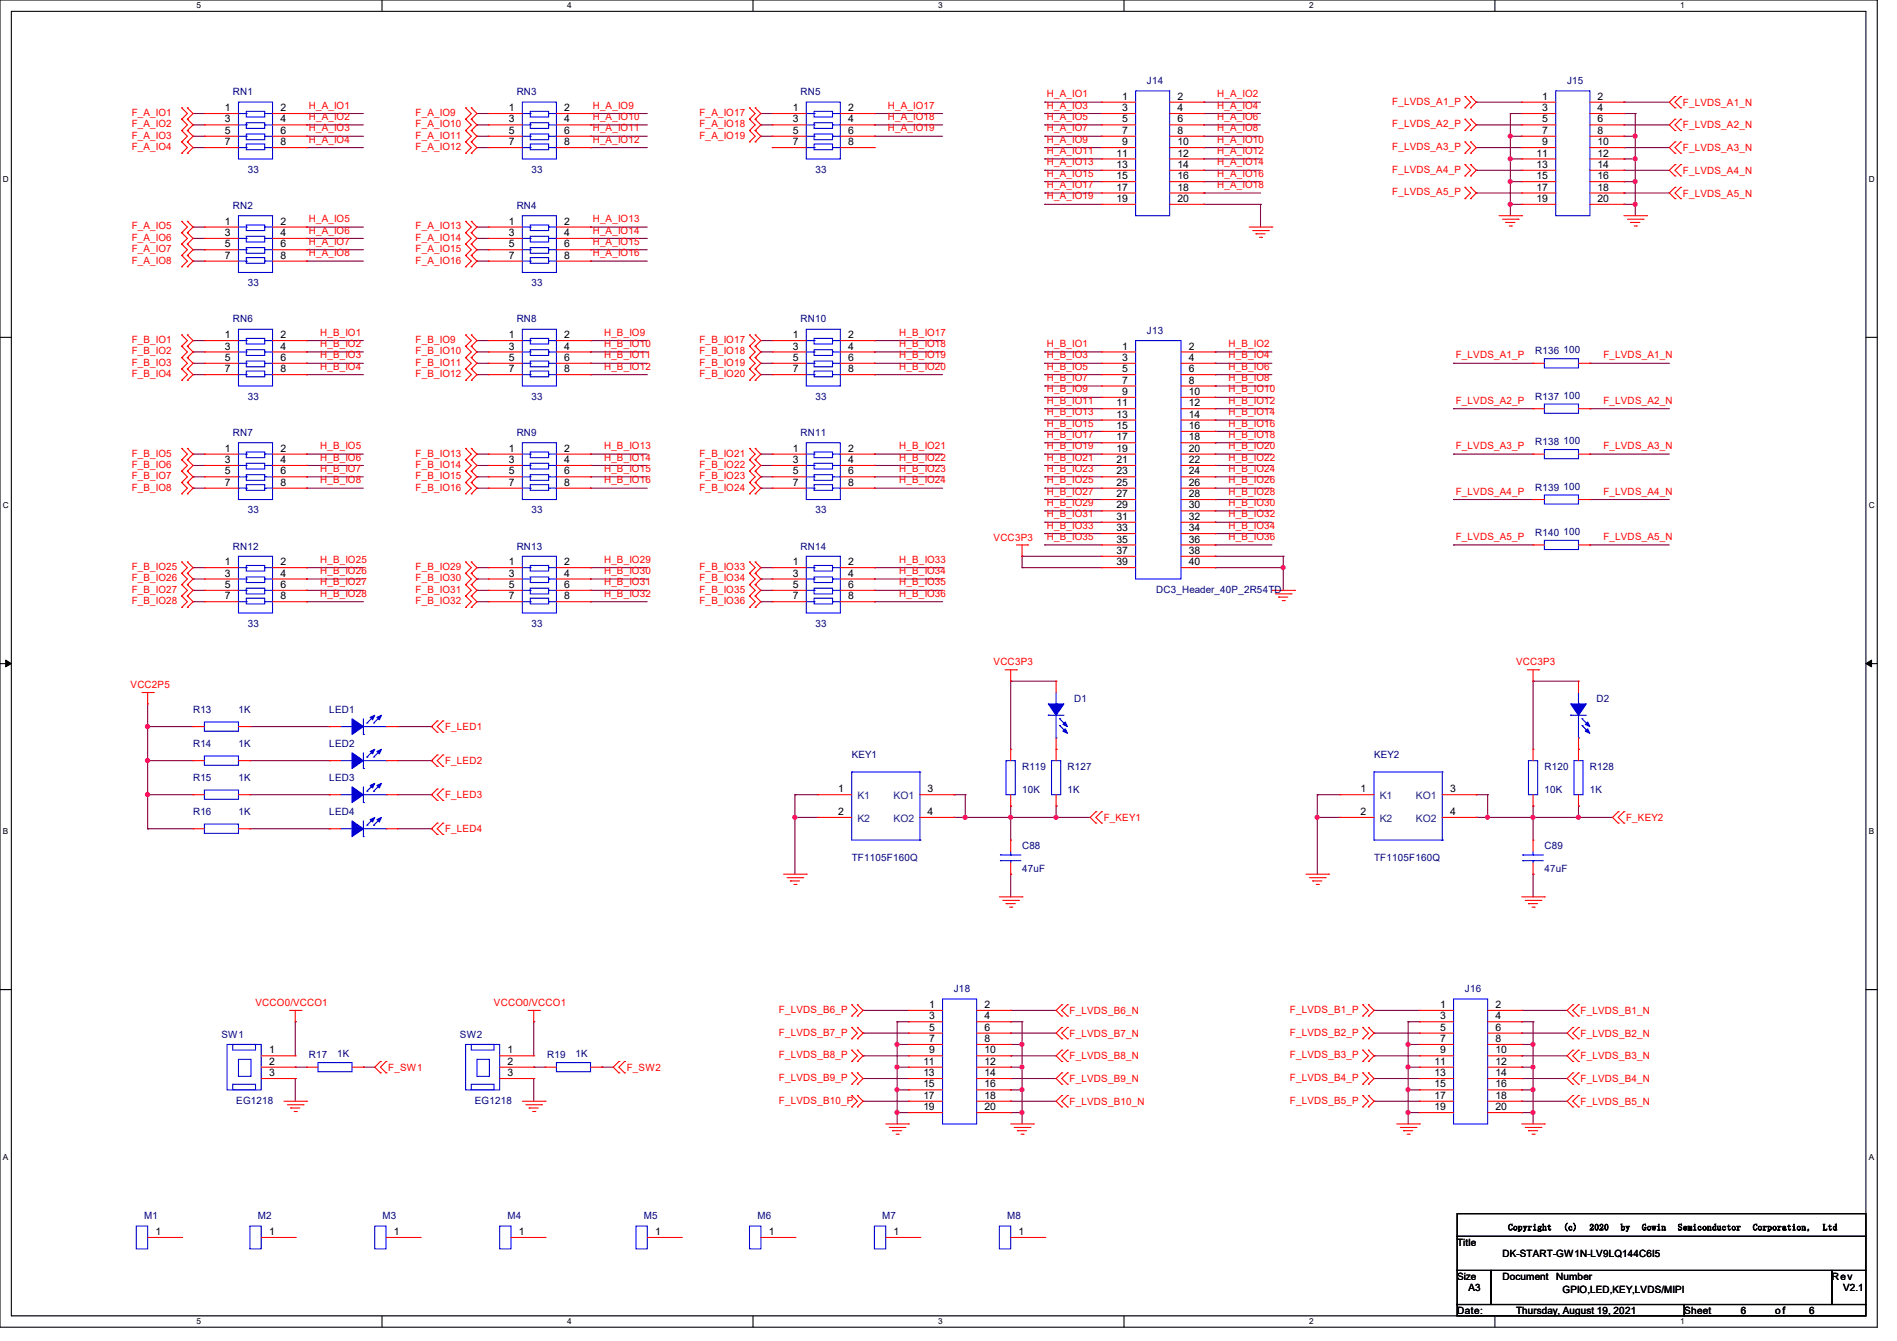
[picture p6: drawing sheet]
<svg xmlns="http://www.w3.org/2000/svg" width="297mm" height="210mm" viewBox="0 0 297 210" stroke-linecap="round" stroke-linejoin="round" font-family="sans-serif">
<defs><g id="words">
<g font-size="1.6">
<text x="35.2" y="17.4">1</text>
<text x="43.9" y="17.4">2</text>
<text x="79.7" y="17.4">1</text>
<text x="88.3" y="17.4">2</text>
<text x="124.1" y="17.4">1</text>
<text x="132.8" y="17.4">2</text>
<text x="175.7" y="15.6">1</text>
<text x="175.7" y="17.4">3</text>
<text x="184.4" y="15.6">2</text>
<text x="184.4" y="17.4">4</text>
<text x="241.5" y="15.6">1</text>
<text x="241.5" y="17.4">3</text>
<text x="250.1" y="15.6">2</text>
<text x="250.1" y="17.4">4</text>
<text x="35.2" y="19.2">3</text>
<text x="35.2" y="21">5</text>
<text x="35.2" y="22.7">7</text>
<text x="43.9" y="22.7">8</text>
<text x="43.9" y="21">6</text>
<text x="43.9" y="19.2">4</text>
<text x="79.7" y="19.2">3</text>
<text x="79.7" y="21">5</text>
<text x="79.7" y="22.7">7</text>
<text x="88.3" y="22.7">8</text>
<text x="88.3" y="21">6</text>
<text x="88.3" y="19.2">4</text>
<text x="124.1" y="19.2">3</text>
<text x="124.1" y="21">5</text>
<text x="124.1" y="22.7">7</text>
<text x="132.8" y="22.7">8</text>
<text x="132.8" y="21">6</text>
<text x="132.8" y="19.2">4</text>
<text x="175.7" y="19.2">5</text>
<text x="175.7" y="21">7</text>
<text x="175.7" y="22.7">9</text>
<text x="184.4" y="19.2">6</text>
<text x="184.4" y="21">8</text>
<text x="184.4" y="22.7">10</text>
<text x="241.5" y="19.2">5</text>
<text x="241.5" y="21">7</text>
<text x="241.5" y="22.7">9</text>
<text x="250.1" y="19.2">6</text>
<text x="250.1" y="21">8</text>
<text x="250.1" y="22.7">10</text>
<text x="174.8" y="24.5">11</text>
<text x="174.8" y="26.3">13</text>
<text x="174.8" y="28.1">15</text>
<text x="174.8" y="29.8">17</text>
<text x="184.4" y="24.5">12</text>
<text x="184.4" y="26.3">14</text>
<text x="184.4" y="28.1">16</text>
<text x="184.4" y="29.8">18</text>
<text x="240.6" y="24.5">11</text>
<text x="240.6" y="26.3">13</text>
<text x="240.6" y="28.1">15</text>
<text x="240.6" y="29.8">17</text>
<text x="250.1" y="24.5">12</text>
<text x="250.1" y="26.3">14</text>
<text x="250.1" y="28.1">16</text>
<text x="250.1" y="29.8">18</text>
<text x="35.2" y="35.2">1</text>
<text x="43.9" y="35.2">2</text>
<text x="79.7" y="35.2">1</text>
<text x="88.3" y="35.2">2</text>
<text x="174.8" y="31.6">19</text>
<text x="184.4" y="31.6">20</text>
<text x="240.6" y="31.6">19</text>
<text x="250.1" y="31.6">20</text>
<text x="35.2" y="37">3</text>
<text x="35.2" y="38.7">5</text>
<text x="35.2" y="40.5">7</text>
<text x="43.9" y="40.5">8</text>
<text x="43.9" y="38.7">6</text>
<text x="43.9" y="37">4</text>
<text x="79.7" y="37">3</text>
<text x="79.7" y="38.7">5</text>
<text x="79.7" y="40.5">7</text>
<text x="88.3" y="40.5">8</text>
<text x="88.3" y="38.7">6</text>
<text x="88.3" y="37">4</text>
<text x="35.2" y="53">1</text>
<text x="43.9" y="53">2</text>
<text x="79.7" y="53">1</text>
<text x="88.3" y="53">2</text>
<text x="124.1" y="53">1</text>
<text x="132.8" y="53">2</text>
<text x="35.2" y="54.7">3</text>
<text x="35.2" y="56.5">5</text>
<text x="35.2" y="58.3">7</text>
<text x="43.9" y="58.3">8</text>
<text x="43.9" y="56.5">6</text>
<text x="43.9" y="54.7">4</text>
<text x="79.7" y="54.7">3</text>
<text x="79.7" y="56.5">5</text>
<text x="79.7" y="58.3">7</text>
<text x="88.3" y="58.3">8</text>
<text x="88.3" y="56.5">6</text>
<text x="88.3" y="54.7">4</text>
<text x="124.1" y="54.7">3</text>
<text x="124.1" y="56.5">5</text>
<text x="124.1" y="58.3">7</text>
<text x="132.8" y="58.3">8</text>
<text x="132.8" y="56.5">6</text>
<text x="132.8" y="54.7">4</text>
<text x="175.7" y="54.7">1</text>
<text x="175.7" y="56.5">3</text>
<text x="175.7" y="58.3">5</text>
<text x="186.1" y="54.7">2</text>
<text x="186.1" y="56.5">4</text>
<text x="186.1" y="58.3">6</text>
<text x="174.8" y="63.6">11</text>
<text x="174.8" y="65.4">13</text>
<text x="175.7" y="60.1">7</text>
<text x="175.7" y="61.8">9</text>
<text x="186.1" y="60.1">8</text>
<text x="186.1" y="61.8">10</text>
<text x="186.1" y="63.6">12</text>
<text x="186.1" y="65.4">14</text>
<text x="35.2" y="70.7">1</text>
<text x="43.9" y="70.7">2</text>
<text x="79.7" y="70.7">1</text>
<text x="88.3" y="70.7">2</text>
<text x="124.1" y="70.7">1</text>
<text x="132.8" y="70.7">2</text>
<text x="174.8" y="67.2">15</text>
<text x="174.8" y="69">17</text>
<text x="174.8" y="70.7">19</text>
<text x="186.1" y="67.2">16</text>
<text x="186.1" y="69">18</text>
<text x="186.1" y="70.7">20</text>
<text x="35.2" y="72.5">3</text>
<text x="35.2" y="74.3">5</text>
<text x="35.2" y="76.1">7</text>
<text x="43.9" y="76.1">8</text>
<text x="43.9" y="74.3">6</text>
<text x="43.9" y="72.5">4</text>
<text x="79.7" y="72.5">3</text>
<text x="79.7" y="74.3">5</text>
<text x="79.7" y="76.1">7</text>
<text x="88.3" y="76.1">8</text>
<text x="88.3" y="74.3">6</text>
<text x="88.3" y="72.5">4</text>
<text x="124.1" y="72.5">3</text>
<text x="124.1" y="74.3">5</text>
<text x="124.1" y="76.1">7</text>
<text x="132.8" y="76.1">8</text>
<text x="132.8" y="74.3">6</text>
<text x="132.8" y="72.5">4</text>
<text x="174.8" y="72.5">21</text>
<text x="174.8" y="74.3">23</text>
<text x="174.8" y="76.1">25</text>
<text x="174.8" y="77.9">27</text>
<text x="186.1" y="72.5">22</text>
<text x="186.1" y="74.3">24</text>
<text x="186.1" y="76.1">26</text>
<text x="186.1" y="77.9">28</text>
<text x="174.8" y="79.6">29</text>
<text x="174.8" y="81.4">31</text>
<text x="174.8" y="83.2">33</text>
<text x="186.1" y="79.6">30</text>
<text x="186.1" y="81.4">32</text>
<text x="186.1" y="83.2">34</text>
<text x="35.2" y="88.5">1</text>
<text x="43.9" y="88.5">2</text>
<text x="79.7" y="88.5">1</text>
<text x="88.3" y="88.5">2</text>
<text x="124.1" y="88.5">1</text>
<text x="132.8" y="88.5">2</text>
<text x="174.8" y="85">35</text>
<text x="174.8" y="86.7">37</text>
<text x="174.8" y="88.5">39</text>
<text x="186.1" y="85">36</text>
<text x="186.1" y="86.7">38</text>
<text x="186.1" y="88.5">40</text>
<text x="35.2" y="90.3">3</text>
<text x="35.2" y="92.1">5</text>
<text x="35.2" y="93.9">7</text>
<text x="43.9" y="93.9">8</text>
<text x="43.9" y="92.1">6</text>
<text x="43.9" y="90.3">4</text>
<text x="79.7" y="90.3">3</text>
<text x="79.7" y="92.1">5</text>
<text x="79.7" y="93.9">7</text>
<text x="88.3" y="93.9">8</text>
<text x="88.3" y="92.1">6</text>
<text x="88.3" y="90.3">4</text>
<text x="124.1" y="90.3">3</text>
<text x="124.1" y="92.1">5</text>
<text x="124.1" y="93.9">7</text>
<text x="132.8" y="93.9">8</text>
<text x="132.8" y="92.1">6</text>
<text x="132.8" y="90.3">4</text>
<text x="131.2" y="124.1">1</text>
<text x="145.2" y="124.1">3</text>
<text x="213" y="124.1">1</text>
<text x="227" y="124.1">3</text>
<text x="131.2" y="127.6">2</text>
<text x="145.2" y="127.6">4</text>
<text x="213" y="127.6">2</text>
<text x="227" y="127.6">4</text>
<text x="145.5" y="157.9">1</text>
<text x="145.5" y="159.6">3</text>
<text x="145.5" y="161.4">5</text>
<text x="154.1" y="157.9">2</text>
<text x="154.1" y="159.6">4</text>
<text x="154.1" y="161.4">6</text>
<text x="225.5" y="157.9">1</text>
<text x="225.5" y="159.6">3</text>
<text x="225.5" y="161.4">5</text>
<text x="234.1" y="157.9">2</text>
<text x="234.1" y="159.6">4</text>
<text x="234.1" y="161.4">6</text>
<text x="42.1" y="165">1</text>
<text x="42.1" y="166.8">2</text>
<text x="79.5" y="165">1</text>
<text x="79.5" y="166.8">2</text>
<text x="144.6" y="166.8">11</text>
<text x="145.5" y="163.2">7</text>
<text x="145.5" y="165">9</text>
<text x="154.1" y="163.2">8</text>
<text x="154.1" y="165">10</text>
<text x="154.1" y="166.8">12</text>
<text x="224.6" y="166.8">11</text>
<text x="225.5" y="163.2">7</text>
<text x="225.5" y="165">9</text>
<text x="234.1" y="163.2">8</text>
<text x="234.1" y="165">10</text>
<text x="234.1" y="166.8">12</text>
<text x="42.1" y="168.5">3</text>
<text x="79.5" y="168.5">3</text>
<text x="144.6" y="168.5">13</text>
<text x="144.6" y="170.3">15</text>
<text x="144.6" y="172.1">17</text>
<text x="144.6" y="173.9">19</text>
<text x="154.1" y="168.5">14</text>
<text x="154.1" y="170.3">16</text>
<text x="154.1" y="172.1">18</text>
<text x="154.1" y="173.9">20</text>
<text x="224.6" y="168.5">13</text>
<text x="224.6" y="170.3">15</text>
<text x="224.6" y="172.1">17</text>
<text x="224.6" y="173.9">19</text>
<text x="234.1" y="168.5">14</text>
<text x="234.1" y="170.3">16</text>
<text x="234.1" y="172.1">18</text>
<text x="234.1" y="173.9">20</text>
<text x="24.3" y="193.4">1</text>
<text x="42.1" y="193.4">1</text>
<text x="61.7" y="193.4">1</text>
<text x="81.2" y="193.4">1</text>
<text x="102.6" y="193.4">1</text>
<text x="120.4" y="193.4">1</text>
<text x="139.9" y="193.4">1</text>
<text x="159.5" y="193.4">1</text>
<text x="228.1" y="195.1">Title</text>
<text x="235.2" y="196.8">DK-START-GW1N-LV9LQ144C6I5</text>
<text x="228.1" y="200.4">Size</text>
<text x="229.9" y="202.2">A3</text>
<text x="235.2" y="200.4">Document</text>
<text x="243.7" y="200.4">Number</text>
<text x="244.6" y="202.5">GPIO,LED,KEY,LVDS/MIPI</text>
<text x="286.8" y="200.4">Rev</text>
<text x="288.6" y="202.2">V2.1</text>
<text x="228.1" y="205.7">Date:</text>
<text x="237.4" y="205.7">Thursday, August 19, 2021</text>
<text x="263.7" y="205.7">Sheet</text>
<text x="272.6" y="205.7">6</text>
<text x="277.9" y="205.7">o f</text>
<text x="283.2" y="205.7">6</text>
</g>
<g font-size="1.6" fill="#000080">
<text x="36.4" y="14.9">RN1</text>
<text x="80.9" y="14.9">RN3</text>
<text x="125.3" y="14.9">RN5</text>
<text x="179.6" y="13.2">J14</text>
<text x="245.4" y="13.2">J15</text>
<text x="38.8" y="27.1">33</text>
<text x="83.2" y="27.1">33</text>
<text x="127.7" y="27.1">33</text>
<text x="36.4" y="32.7">RN2</text>
<text x="80.9" y="32.7">RN4</text>
<text x="38.8" y="44.8">33</text>
<text x="83.2" y="44.8">33</text>
<text x="36.4" y="50.5">RN6</text>
<text x="80.9" y="50.5">RN8</text>
<text x="125.3" y="50.5">RN10</text>
<text x="179.6" y="52.3">J13</text>
<text x="240.4" y="55.5">R136</text>
<text x="244.8" y="55.3">100</text>
<text x="38.8" y="62.6">33</text>
<text x="83.2" y="62.6">33</text>
<text x="127.7" y="62.6">33</text>
<text x="240.4" y="62.6">R137</text>
<text x="244.8" y="62.4">100</text>
<text x="36.4" y="68.3">RN7</text>
<text x="80.9" y="68.3">RN9</text>
<text x="125.3" y="68.3">RN11</text>
<text x="240.4" y="69.7">R138</text>
<text x="244.8" y="69.6">100</text>
<text x="240.4" y="76.8">R139</text>
<text x="244.8" y="76.7">100</text>
<text x="38.8" y="80.4">33</text>
<text x="83.2" y="80.4">33</text>
<text x="127.7" y="80.4">33</text>
<text x="240.4" y="83.9">R140</text>
<text x="244.8" y="83.8">100</text>
<text x="36.4" y="86.1">RN12</text>
<text x="80.9" y="86.1">RN13</text>
<text x="125.3" y="86.1">RN14</text>
<text x="181" y="92.8">DC3_Header_40P_2R54TD</text>
<text x="38.8" y="98.2">33</text>
<text x="83.2" y="98.2">33</text>
<text x="127.7" y="98.2">33</text>
<text x="30.2" y="111.7">R13</text>
<text x="37.3" y="111.7">1K</text>
<text x="51.6" y="111.7">LED1</text>
<text x="168.2" y="109.9">D1</text>
<text x="250" y="109.9">D2</text>
<text x="30.2" y="117">R14</text>
<text x="37.3" y="117">1K</text>
<text x="51.6" y="117">LED2</text>
<text x="133.3" y="118.8">KEY1</text>
<text x="215.1" y="118.8">KEY2</text>
<text x="30.2" y="122.3">R15</text>
<text x="37.3" y="122.3">1K</text>
<text x="51.6" y="122.3">LED3</text>
<text x="160" y="120.6">R119</text>
<text x="160" y="124.1">10K</text>
<text x="167.1" y="120.6">R127</text>
<text x="167.1" y="124.1">1K</text>
<text x="241.8" y="120.6">R120</text>
<text x="241.8" y="124.1">10K</text>
<text x="248.9" y="120.6">R128</text>
<text x="248.9" y="124.1">1K</text>
<text x="30.2" y="127.7">R16</text>
<text x="37.3" y="127.7">1K</text>
<text x="51.6" y="127.7">LED4</text>
<text x="133.3" y="134.8">TF1105F160Q</text>
<text x="160" y="133">C88</text>
<text x="160" y="136.6">47uF</text>
<text x="215.1" y="134.8">TF1105F160Q</text>
<text x="241.8" y="133">C89</text>
<text x="241.8" y="136.6">47uF</text>
<text x="149.4" y="155.4">J18</text>
<text x="229.4" y="155.4">J16</text>
<text x="34.7" y="162.5">SW1</text>
<text x="48.3" y="165.7">R17</text>
<text x="52.8" y="165.6">1K</text>
<text x="72" y="162.5">SW2</text>
<text x="85.7" y="165.7">R19</text>
<text x="90.1" y="165.6">1K</text>
<text x="37" y="172.8">EG1218</text>
<text x="74.3" y="172.8">EG1218</text>
<text x="22.6" y="191">M1</text>
<text x="40.3" y="191">M2</text>
<text x="59.9" y="191">M3</text>
<text x="79.5" y="191">M4</text>
<text x="100.8" y="191">M5</text>
<text x="118.6" y="191">M6</text>
<text x="138.1" y="191">M7</text>
<text x="157.7" y="191">M8</text>
</g>
<g font-size="1.6" fill="#f00">
<text x="48.3" y="17">H_A_IO1</text>
<text x="92.8" y="17">H_A_IO9</text>
<text x="139" y="17">H_A_IO17</text>
<text x="163.9" y="15.2">H_A_IO1</text>
<text x="163.9" y="17">H_A_IO3</text>
<text x="190.6" y="15.2">H_A_IO2</text>
<text x="190.6" y="17">H_A_IO4</text>
<text x="218" y="16.4">F_LVDS_A1_P</text>
<text x="263.5" y="16.6">F_LVDS_A1_N</text>
<text x="20.6" y="18.2">F_A_IO1</text>
<text x="20.6" y="19.9">F_A_IO2</text>
<text x="20.6" y="21.7">F_A_IO3</text>
<text x="20.6" y="23.5">F_A_IO4</text>
<text x="48.3" y="18.8">H_A_IO2</text>
<text x="48.3" y="20.6">H_A_IO3</text>
<text x="48.3" y="22.4">H_A_IO4</text>
<text x="65.1" y="18.2">F_A_IO9</text>
<text x="65.1" y="19.9">F_A_IO10</text>
<text x="65.1" y="21.7">F_A_IO11</text>
<text x="65.1" y="23.5">F_A_IO12</text>
<text x="92.8" y="18.8">H_A_IO10</text>
<text x="92.8" y="20.6">H_A_IO11</text>
<text x="92.8" y="22.4">H_A_IO12</text>
<text x="109.5" y="18.2">F_A_IO17</text>
<text x="109.5" y="19.9">F_A_IO18</text>
<text x="109.5" y="21.7">F_A_IO19</text>
<text x="139" y="18.8">H_A_IO18</text>
<text x="139" y="20.6">H_A_IO19</text>
<text x="163.9" y="18.8">H_A_IO5</text>
<text x="163.9" y="20.6">H_A_IO7</text>
<text x="163.9" y="22.4">H_A_IO9</text>
<text x="190.6" y="18.8">H_A_IO6</text>
<text x="190.6" y="20.6">H_A_IO8</text>
<text x="190.6" y="22.4">H_A_IO10</text>
<text x="218" y="19.9">F_LVDS_A2_P</text>
<text x="218" y="23.5">F_LVDS_A3_P</text>
<text x="263.5" y="20.1">F_LVDS_A2_N</text>
<text x="263.5" y="23.7">F_LVDS_A3_N</text>
<text x="163.9" y="24.1">H_A_IO11</text>
<text x="163.9" y="25.9">H_A_IO13</text>
<text x="163.9" y="27.7">H_A_IO15</text>
<text x="163.9" y="29.5">H_A_IO17</text>
<text x="190.6" y="24.1">H_A_IO12</text>
<text x="190.6" y="25.9">H_A_IO14</text>
<text x="190.6" y="27.7">H_A_IO16</text>
<text x="190.6" y="29.5">H_A_IO18</text>
<text x="218" y="27.1">F_LVDS_A4_P</text>
<text x="263.5" y="27.2">F_LVDS_A4_N</text>
<text x="20.6" y="35.9">F_A_IO5</text>
<text x="48.3" y="34.8">H_A_IO5</text>
<text x="65.1" y="35.9">F_A_IO13</text>
<text x="92.8" y="34.8">H_A_IO13</text>
<text x="163.9" y="31.2">H_A_IO19</text>
<text x="218" y="30.6">F_LVDS_A5_P</text>
<text x="263.5" y="30.8">F_LVDS_A5_N</text>
<text x="20.6" y="37.7">F_A_IO6</text>
<text x="20.6" y="39.5">F_A_IO7</text>
<text x="20.6" y="41.3">F_A_IO8</text>
<text x="48.3" y="36.6">H_A_IO6</text>
<text x="48.3" y="38.4">H_A_IO7</text>
<text x="48.3" y="40.1">H_A_IO8</text>
<text x="65.1" y="37.7">F_A_IO14</text>
<text x="65.1" y="39.5">F_A_IO15</text>
<text x="65.1" y="41.3">F_A_IO16</text>
<text x="92.8" y="36.6">H_A_IO14</text>
<text x="92.8" y="38.4">H_A_IO15</text>
<text x="92.8" y="40.1">H_A_IO16</text>
<text x="20.6" y="53.7">F_B_IO1</text>
<text x="50.1" y="52.6">H_B_IO1</text>
<text x="65.1" y="53.7">F_B_IO9</text>
<text x="94.6" y="52.6">H_B_IO9</text>
<text x="109.5" y="53.7">F_B_IO17</text>
<text x="140.8" y="52.6">H_B_IO17</text>
<text x="20.6" y="55.5">F_B_IO2</text>
<text x="20.6" y="57.3">F_B_IO3</text>
<text x="20.6" y="59.1">F_B_IO4</text>
<text x="50.1" y="54.4">H_B_IO2</text>
<text x="50.1" y="56.1">H_B_IO3</text>
<text x="50.1" y="57.9">H_B_IO4</text>
<text x="65.1" y="55.5">F_B_IO10</text>
<text x="65.1" y="57.3">F_B_IO11</text>
<text x="65.1" y="59.1">F_B_IO12</text>
<text x="94.6" y="54.4">H_B_IO10</text>
<text x="94.6" y="56.1">H_B_IO11</text>
<text x="94.6" y="57.9">H_B_IO12</text>
<text x="109.5" y="55.5">F_B_IO18</text>
<text x="109.5" y="57.3">F_B_IO19</text>
<text x="109.5" y="59.1">F_B_IO20</text>
<text x="140.8" y="54.4">H_B_IO18</text>
<text x="140.8" y="56.1">H_B_IO19</text>
<text x="140.8" y="57.9">H_B_IO20</text>
<text x="163.9" y="54.4">H_B_IO1</text>
<text x="163.9" y="56.1">H_B_IO3</text>
<text x="163.9" y="57.9">H_B_IO5</text>
<text x="163.9" y="59.7">H_B_IO7</text>
<text x="192.4" y="54.4">H_B_IO2</text>
<text x="192.4" y="56.1">H_B_IO4</text>
<text x="192.4" y="57.9">H_B_IO6</text>
<text x="192.4" y="59.7">H_B_IO8</text>
<text x="227.9" y="56.1">F_LVDS_A1_P</text>
<text x="251" y="56.1">F_LVDS_A1_N</text>
<text x="163.9" y="61.5">H_B_IO9</text>
<text x="163.9" y="63.2">H_B_IO11</text>
<text x="163.9" y="65">H_B_IO13</text>
<text x="192.4" y="61.5">H_B_IO10</text>
<text x="192.4" y="63.2">H_B_IO12</text>
<text x="192.4" y="65">H_B_IO14</text>
<text x="227.9" y="63.2">F_LVDS_A2_P</text>
<text x="251" y="63.2">F_LVDS_A2_N</text>
<text x="20.6" y="71.5">F_B_IO5</text>
<text x="50.1" y="70.4">H_B_IO5</text>
<text x="65.1" y="71.5">F_B_IO13</text>
<text x="94.6" y="70.4">H_B_IO13</text>
<text x="109.5" y="71.5">F_B_IO21</text>
<text x="140.8" y="70.4">H_B_IO21</text>
<text x="163.9" y="66.8">H_B_IO15</text>
<text x="163.9" y="68.6">H_B_IO17</text>
<text x="163.9" y="70.4">H_B_IO19</text>
<text x="192.4" y="66.8">H_B_IO16</text>
<text x="192.4" y="68.6">H_B_IO18</text>
<text x="192.4" y="70.4">H_B_IO20</text>
<text x="227.9" y="70.4">F_LVDS_A3_P</text>
<text x="251" y="70.4">F_LVDS_A3_N</text>
<text x="20.6" y="73.3">F_B_IO6</text>
<text x="20.6" y="75.1">F_B_IO7</text>
<text x="20.6" y="76.8">F_B_IO8</text>
<text x="50.1" y="72.1">H_B_IO6</text>
<text x="50.1" y="73.9">H_B_IO7</text>
<text x="50.1" y="75.7">H_B_IO8</text>
<text x="65.1" y="73.3">F_B_IO14</text>
<text x="65.1" y="75.1">F_B_IO15</text>
<text x="65.1" y="76.8">F_B_IO16</text>
<text x="94.6" y="72.1">H_B_IO14</text>
<text x="94.6" y="73.9">H_B_IO15</text>
<text x="94.6" y="75.7">H_B_IO16</text>
<text x="109.5" y="73.3">F_B_IO22</text>
<text x="109.5" y="75.1">F_B_IO23</text>
<text x="109.5" y="76.8">F_B_IO24</text>
<text x="140.8" y="72.1">H_B_IO22</text>
<text x="140.8" y="73.9">H_B_IO23</text>
<text x="140.8" y="75.7">H_B_IO24</text>
<text x="163.9" y="72.1">H_B_IO21</text>
<text x="163.9" y="73.9">H_B_IO23</text>
<text x="163.9" y="75.7">H_B_IO25</text>
<text x="163.9" y="77.5">H_B_IO27</text>
<text x="192.4" y="72.1">H_B_IO22</text>
<text x="192.4" y="73.9">H_B_IO24</text>
<text x="192.4" y="75.7">H_B_IO26</text>
<text x="192.4" y="77.5">H_B_IO28</text>
<text x="227.9" y="77.5">F_LVDS_A4_P</text>
<text x="251" y="77.5">F_LVDS_A4_N</text>
<text x="163.9" y="79.2">H_B_IO29</text>
<text x="163.9" y="81">H_B_IO31</text>
<text x="163.9" y="82.8">H_B_IO33</text>
<text x="192.4" y="79.2">H_B_IO30</text>
<text x="192.4" y="81">H_B_IO32</text>
<text x="192.4" y="82.8">H_B_IO34</text>
<text x="20.6" y="89.3">F_B_IO25</text>
<text x="50.1" y="88.1">H_B_IO25</text>
<text x="50.1" y="89.9">H_B_IO26</text>
<text x="65.1" y="89.3">F_B_IO29</text>
<text x="94.6" y="88.1">H_B_IO29</text>
<text x="94.6" y="89.9">H_B_IO30</text>
<text x="109.5" y="89.3">F_B_IO33</text>
<text x="140.8" y="88.1">H_B_IO33</text>
<text x="140.8" y="89.9">H_B_IO34</text>
<text x="155.6" y="84.7">VCC3P3</text>
<text x="163.9" y="84.6">H_B_IO35</text>
<text x="192.4" y="84.6">H_B_IO36</text>
<text x="227.9" y="84.6">F_LVDS_A5_P</text>
<text x="251" y="84.6">F_LVDS_A5_N</text>
<text x="20.6" y="91.1">F_B_IO26</text>
<text x="20.6" y="92.8">F_B_IO27</text>
<text x="20.6" y="94.6">F_B_IO28</text>
<text x="50.1" y="91.7">H_B_IO27</text>
<text x="50.1" y="93.5">H_B_IO28</text>
<text x="65.1" y="91.1">F_B_IO30</text>
<text x="65.1" y="92.8">F_B_IO31</text>
<text x="65.1" y="94.6">F_B_IO32</text>
<text x="94.6" y="91.7">H_B_IO31</text>
<text x="94.6" y="93.5">H_B_IO32</text>
<text x="109.5" y="91.1">F_B_IO34</text>
<text x="109.5" y="92.8">F_B_IO35</text>
<text x="109.5" y="94.6">F_B_IO36</text>
<text x="140.8" y="91.7">H_B_IO35</text>
<text x="140.8" y="93.5">H_B_IO36</text>
<text x="20.4" y="107.8">VCC2P5</text>
<text x="155.6" y="104.2">VCC3P3</text>
<text x="237.4" y="104.2">VCC3P3</text>
<text x="69.7" y="114.3">F_LED1</text>
<text x="69.7" y="119.7">F_LED2</text>
<text x="69.7" y="125">F_LED3</text>
<text x="69.7" y="130.3">F_LED4</text>
<text x="172.8" y="128.6">F_KEY1</text>
<text x="254.6" y="128.6">F_KEY2</text>
<text x="40" y="157.6">VCCO0/VCCO1</text>
<text x="77.3" y="157.6">VCCO0/VCCO1</text>
<text x="122" y="158.6">F_LVDS_B6_P</text>
<text x="167.5" y="158.8">F_LVDS_B6_N</text>
<text x="202" y="158.6">F_LVDS_B1_P</text>
<text x="247.5" y="158.8">F_LVDS_B1_N</text>
<text x="60.8" y="167.7">F_SW1</text>
<text x="98.1" y="167.7">F_SW2</text>
<text x="122" y="162.2">F_LVDS_B7_P</text>
<text x="122" y="165.7">F_LVDS_B8_P</text>
<text x="167.5" y="162.3">F_LVDS_B7_N</text>
<text x="167.5" y="165.9">F_LVDS_B8_N</text>
<text x="202" y="162.2">F_LVDS_B2_P</text>
<text x="202" y="165.7">F_LVDS_B3_P</text>
<text x="247.5" y="162.3">F_LVDS_B2_N</text>
<text x="247.5" y="165.9">F_LVDS_B3_N</text>
<text x="122" y="169.3">F_LVDS_B9_P</text>
<text x="122" y="172.8">F_LVDS_B10_P</text>
<text x="167.5" y="169.5">F_LVDS_B9_N</text>
<text x="167.5" y="173">F_LVDS_B10_N</text>
<text x="202" y="169.3">F_LVDS_B4_P</text>
<text x="202" y="172.8">F_LVDS_B5_P</text>
<text x="247.5" y="169.5">F_LVDS_B4_N</text>
<text x="247.5" y="173">F_LVDS_B5_N</text>
</g>
<g font-size="1.6" fill="#004080">
<text x="134.2" y="125.2">K1</text>
<text x="139.9" y="125.2">KO1</text>
<text x="216" y="125.2">K1</text>
<text x="221.7" y="125.2">KO1</text>
<text x="134.2" y="128.7">K2</text>
<text x="139.9" y="128.7">KO2</text>
<text x="216" y="128.7">K2</text>
<text x="221.7" y="128.7">KO2</text>
</g>
<g font-size="1.4">
<text x="236.1" y="192.7">Copyright</text>
<text x="244.8" y="192.7">(c)</text>
<text x="248.9" y="192.7">2020</text>
<text x="253.8" y="192.7">by</text>
<text x="257.1" y="192.7">Gowin</text>
<text x="262.7" y="192.7">Semiconductor</text>
<text x="274.5" y="192.7">Corporation,</text>
<text x="285.4" y="192.7">Ltd</text>
</g>
<g font-size="1.3">
<text x="30.8" y="1.3">5</text>
<text x="88.8" y="1.3">4</text>
<text x="146.9" y="1.3">3</text>
<text x="205" y="1.3">2</text>
<text x="263.1" y="1.3">1</text>
<text x=".5" y="28.4">D</text>
<text x="292.6" y="28.4">D</text>
<text x=".5" y="79.5">C</text>
<text x="292.6" y="79.5">C</text>
<text x=".5" y="130.6">B</text>
<text x="292.6" y="130.6">B</text>
<text x=".5" y="181.7">A</text>
<text x="292.6" y="181.7">A</text>
<text x="30.8" y="207.4">5</text>
<text x="88.8" y="207.4">4</text>
<text x="146.9" y="207.4">3</text>
<text x="205" y="207.4">2</text>
<text x="263.1" y="207.4">1</text>
</g>
</g></defs>
<path d="M0 0h293.9v207.9h-293.9zM1.8 1.8h290.3v204.3h-290.3z" fill="none" stroke="#000" stroke-width=".17"/>
<g fill="#fff">
<path d="M30.8 .2h.7v1.4h-.7z"/>
<path d="M30.8 206.2h.7v1.4h-.7z"/>
</g>
<path d="M59.8 0v1.8M59.8 206.1v1.8" fill="none" stroke="#000" stroke-width=".17"/>
<g fill="#fff">
<path d="M88.8 .2h.7v1.4h-.7z"/>
<path d="M88.8 206.2h.7v1.4h-.7z"/>
</g>
<path d="M117.9 0v1.8M117.9 206.1v1.8" fill="none" stroke="#000" stroke-width=".17"/>
<g fill="#fff">
<path d="M146.9 .2h.7v1.4h-.7z"/>
<path d="M146.9 206.2h.7v1.4h-.7z"/>
</g>
<path d="M176 0v1.8M176 206.1v1.8" fill="none" stroke="#000" stroke-width=".17"/>
<g fill="#fff">
<path d="M205 .2h.7v1.4h-.7z"/>
<path d="M205 206.2h.7v1.4h-.7z"/>
</g>
<path d="M234.1 0v1.8M234.1 206.1v1.8" fill="none" stroke="#000" stroke-width=".17"/>
<g fill="#fff">
<path d="M263.1 .2h.6v1.4h-.6z"/>
<path d="M263.1 206.2h.6v1.4h-.6z"/>
<path d="M.5 27.3h.9v1.4h-.9z"/>
<path d="M292.6 27.3h.9v1.4h-.9z"/>
<path d="M.5 78.4h.9v1.4h-.9z"/>
<path d="M292.6 78.4h.9v1.4h-.9z"/>
</g>
<path d="M0 52.8h1.8M292.1 52.8h1.8" fill="none" stroke="#000" stroke-width=".17"/>
<g fill="#fff">
<path d="M.5 129.5h.8v1.4h-.8z"/>
<path d="M292.6 129.5h.8v1.4h-.8z"/>
</g>
<path d="M0 103.9h1.8M292.1 103.9h1.8" fill="none" stroke="#000" stroke-width=".17"/>
<path d="M.9 103.4l.9 .5-.9 .5zM292.1 103.9l.9-.5v1z" fill="#000" stroke="#000" stroke-width=".16"/>
<g fill="#fff">
<path d="M.5 180.5h.8v1.4h-.8z"/>
<path d="M292.6 180.5h.8v1.4h-.8z"/>
</g>
<path d="M0 155h1.8M292.1 155h1.8M228.1 190.1h64v3.5h-64zM228.1 193.6h64v5.4h-64zM228.1 199h5.4v5.3h-5.4zM233.5 199h53.3v5.3h-53.3zM286.8 199h5.3v5.3h-5.3zM228.1 204.3h35.6v1.8h-35.6zM263.7 204.3h28.4v1.8h-28.4z" fill="none" stroke="#000" stroke-width=".17"/>
<g fill="none" stroke="#800040" stroke-width=".17">
<path d="M30.2 17.8h.1M30.2 19.6h.1M30.2 17.8h1.8M30.2 19.6h1.8M48 17.8h.1M48 19.6h.1M48 17.8h8.9M48 19.6h8.9M74.7 17.8h.1M74.7 19.6h.1M74.7 17.8h1.8M74.7 19.6h1.8"/>
<path d="M92.5 17.8h.1M92.5 19.6h.1M92.5 17.8h8.8M92.5 19.6h8.8M119.1 17.8h.1M119.1 19.6h.1M119.1 17.8h1.8M119.1 19.6h1.8M136.9 17.8h.1M136.9 19.6h.1M136.9 17.8h10.7M136.9 19.6h10.7"/>
<path d="M163.6 16h.1M163.6 17.8h.1M163.6 19.6h.1M163.6 16h8.9M163.6 17.8h8.9M163.6 19.6h8.9M188.5 16h.1M188.5 17.8h.1M188.5 19.6h.1M188.5 16h8.9M188.5 17.8h8.9M188.5 19.6h8.9"/>
<path d="M231.1 16h.1M231.1 19.6h.1M231.1 16h7.2M231.1 19.6h7.2M236.5 17.8h.1M236.5 17.8h1.8M236.5 17.8v16M254.3 16h.1M254.3 17.8h.1M254.3 19.6h.1M254.3 16h7.1M254.3 17.8h1.7"/>
<path d="M254.3 19.6h7.1M256 17.8h.1M256 17.8v16M30.2 21.3h.1M30.2 23.1h.1M30.2 35.6h.1M30.2 37.3h.1M30.2 39.1h.1M30.2 21.3h1.8M30.2 23.1h1.8M30.2 35.6h1.8M30.2 37.3h1.8"/>
<path d="M30.2 39.1h1.8M48 21.3h.1M48 23.1h.1M48 35.6h.1M48 37.3h.1M48 39.1h.1M48 21.3h8.9M48 23.1h8.9M48 35.6h8.9M48 37.3h8.9M48 39.1h8.9M74.7 21.3h.1"/>
<path d="M74.7 23.1h.1M74.7 35.6h.1M74.7 37.3h.1M74.7 39.1h.1M74.7 21.3h1.8M74.7 23.1h1.8M74.7 35.6h1.8M74.7 37.3h1.8M74.7 39.1h1.8M92.5 21.3h.1M92.5 23.1h.1M92.5 35.6h.1"/>
<path d="M92.5 37.3h.1M92.5 39.1h.1M92.5 21.3h8.8M92.5 23.1h8.8M92.5 35.6h8.8M92.5 37.3h8.8M92.5 39.1h8.8M119.1 21.3h.1M119.1 21.3h1.8M136.9 21.3h.1M136.9 21.3h10.7M163.6 21.3h.1"/>
<path d="M163.6 23.1h.1M163.6 24.9h.1M163.6 26.7h.1M163.6 28.4h.1M163.6 30.2h.1M163.6 32h.1M163.6 21.3h8.9M163.6 23.1h8.9M163.6 24.9h8.9M163.6 26.7h8.9M163.6 28.4h8.9M163.6 30.2h8.9"/>
<path d="M163.6 32h8.9M188.5 21.3h.1M188.5 23.1h.1M188.5 24.9h.1M188.5 26.7h.1M188.5 28.4h.1M188.5 30.2h.1M188.5 32h.1M188.5 21.3h8.9M188.5 23.1h8.9M188.5 24.9h8.9M188.5 26.7h8.9"/>
<path d="M188.5 28.4h8.9M188.5 30.2h8.9M188.5 32h8.9M197.4 32h.1M197.4 32v3.6M231.1 23.1h.1M231.1 26.7h.1M231.1 30.2h.1M231.1 23.1h7.2M231.1 26.7h7.2M231.1 30.2h7.2M236.5 21.3h.1"/>
<path d="M236.5 24.9h.1M236.5 28.4h.1M236.5 32h.1M236.5 21.3h1.8M236.5 24.9h1.8M236.5 28.4h1.8M236.5 32h1.8M254.3 21.3h.1M254.3 23.1h.1M254.3 24.9h.1M254.3 26.7h.1M254.3 28.4h.1"/>
<path d="M254.3 30.2h.1M254.3 32h.1M254.3 21.3h1.7M254.3 23.1h7.1M254.3 24.9h1.7M254.3 26.7h7.1M254.3 28.4h1.7M254.3 30.2h7.1M254.3 32h1.7M256 21.3h.1M256 24.9h.1M256 28.4h.1"/>
<path d="M256 32h.1M30.2 40.9h.1M30.2 53.3h.1M30.2 55.1h.1M30.2 56.9h.1M30.2 58.7h.1M30.2 40.9h1.8M30.2 53.3h1.8M30.2 55.1h1.8M30.2 56.9h1.8M30.2 58.7h1.8M48 40.9h.1"/>
<path d="M48 53.3h.1M48 55.1h.1M48 56.9h.1M48 58.7h.1M48 40.9h8.9M48 53.3h8.9M48 55.1h8.9M48 56.9h8.9M48 58.7h8.9M74.7 40.9h.1M74.7 53.3h.1M74.7 55.1h.1"/>
<path d="M74.7 56.9h.1M74.7 58.7h.1M74.7 40.9h1.8M74.7 53.3h1.8M74.7 55.1h1.8M74.7 56.9h1.8M74.7 58.7h1.8M92.5 40.9h.1M92.5 53.3h.1M92.5 55.1h.1M92.5 56.9h.1M92.5 58.7h.1"/>
<path d="M92.5 40.9h8.8M92.5 53.3h8.8M92.5 55.1h8.8M92.5 56.9h8.8M92.5 58.7h8.8M119.1 53.3h.1M119.1 55.1h.1M119.1 56.9h.1M119.1 58.7h.1M119.1 53.3h1.8M119.1 55.1h1.8M119.1 56.9h1.8"/>
<path d="M119.1 58.7h1.8M136.9 53.3h.1M136.9 55.1h.1M136.9 56.9h.1M136.9 58.7h.1M136.9 53.3h10.7M136.9 55.1h10.7M136.9 56.9h10.7M136.9 58.7h10.7M163.6 55.1h.1M163.6 56.9h.1M163.6 58.7h.1"/>
<path d="M163.6 55.1h8.9M163.6 56.9h8.9M163.6 58.7h8.9M190.2 55.1h.1M190.2 56.9h.1M190.2 58.7h.1M190.2 55.1h8.9M190.2 56.9h8.9M190.2 58.7h8.9M227.6 56.9h.1M227.6 56.9h12.4M248.9 56.9h.1"/>
<path d="M248.9 56.9h12.5M30.2 71.1h.1M30.2 72.9h.1M30.2 74.7h.1M30.2 76.5h.1M30.2 71.1h1.8M30.2 72.9h1.8M30.2 74.7h1.8M30.2 76.5h1.8M48 71.1h.1M48 72.9h.1M48 74.7h.1"/>
<path d="M48 76.5h.1M48 71.1h8.9M48 72.9h8.9M48 74.7h8.9M48 76.5h8.9M74.7 71.1h.1M74.7 72.9h.1M74.7 74.7h.1M74.7 76.5h.1M74.7 71.1h1.8M74.7 72.9h1.8M74.7 74.7h1.8"/>
<path d="M74.7 76.5h1.8M92.5 71.1h.1M92.5 72.9h.1M92.5 74.7h.1M92.5 76.5h.1M92.5 71.1h8.8M92.5 72.9h8.8M92.5 74.7h8.8M92.5 76.5h8.8M119.1 71.1h.1M119.1 72.9h.1M119.1 74.7h.1"/>
<path d="M119.1 76.5h.1M119.1 71.1h1.8M119.1 72.9h1.8M119.1 74.7h1.8M119.1 76.5h1.8M136.9 71.1h.1M136.9 72.9h.1M136.9 74.7h.1M136.9 76.5h.1M136.9 71.1h10.7M136.9 72.9h10.7M136.9 74.7h10.7"/>
<path d="M136.9 76.5h10.7M163.6 60.5h.1M163.6 62.2h.1M163.6 64h.1M163.6 65.8h.1M163.6 67.6h.1M163.6 69.3h.1M163.6 71.1h.1M163.6 72.9h.1M163.6 74.7h.1M163.6 76.5h.1M163.6 78.2h.1"/>
<path d="M163.6 60.5h8.9M163.6 62.2h8.9M163.6 64h8.9M163.6 65.8h8.9M163.6 67.6h8.9M163.6 69.3h8.9M163.6 71.1h8.9M163.6 72.9h8.9M163.6 74.7h8.9M163.6 76.5h8.9M163.6 78.2h8.9M190.2 60.5h.1"/>
<path d="M190.2 62.2h.1M190.2 64h.1M190.2 65.8h.1M190.2 67.6h.1M190.2 69.3h.1M190.2 71.1h.1M190.2 72.9h.1M190.2 74.7h.1M190.2 76.5h.1M190.2 78.2h.1M190.2 60.5h8.9M190.2 62.2h8.9"/>
<path d="M190.2 64h8.9M190.2 65.8h8.9M190.2 67.6h8.9M190.2 69.3h8.9M190.2 71.1h8.9M190.2 72.9h8.9M190.2 74.7h8.9M190.2 76.5h8.9M190.2 78.2h8.9M227.6 64h.1M227.6 71.1h.1M227.6 78.2h.1"/>
<path d="M227.6 64h12.4M227.6 71.1h12.4M227.6 78.2h12.4M248.9 64h.1M248.9 71.1h.1M248.9 78.2h.1M248.9 64h12.5M248.9 71.1h12.5M248.9 78.2h12.5M30.2 88.9h.1M30.2 90.7h.1M30.2 92.5h.1"/>
<path d="M30.2 94.2h.1M30.2 88.9h1.8M30.2 90.7h1.8M30.2 92.5h1.8M30.2 94.2h1.8M48 88.9h.1M48 90.7h.1M48 92.5h.1M48 94.2h.1M48 88.9h8.9M48 90.7h8.9M48 92.5h8.9"/>
<path d="M48 94.2h8.9M74.7 88.9h.1M74.7 90.7h.1M74.7 92.5h.1M74.7 94.2h.1M74.7 88.9h1.8M74.7 90.7h1.8M74.7 92.5h1.8M74.7 94.2h1.8M92.5 88.9h.1M92.5 90.7h.1M92.5 92.5h.1"/>
<path d="M92.5 94.2h.1M92.5 88.9h8.8M92.5 90.7h8.8M92.5 92.5h8.8M92.5 94.2h8.8M119.1 88.9h.1M119.1 90.7h.1M119.1 92.5h.1M119.1 94.2h.1M119.1 88.9h1.8M119.1 90.7h1.8M119.1 92.5h1.8"/>
<path d="M119.1 94.2h1.8M136.9 88.9h.1M136.9 90.7h.1M136.9 92.5h.1M136.9 94.2h.1M136.9 88.9h10.7M136.9 90.7h10.7M136.9 92.5h10.7M136.9 94.2h10.7M160 87.1h.1M160 88.9h.1M160 87.1h12.5"/>
<path d="M160 87.1v1.8M160 88.9h12.5M163.6 80h.1M163.6 81.8h.1M163.6 83.6h.1M163.6 85.3h.1M163.6 80h8.9M163.6 81.8h8.9M163.6 83.6h8.9M163.6 85.3h8.9M190.2 80h.1M190.2 81.8h.1"/>
<path d="M190.2 83.6h.1M190.2 85.3h.1M190.2 87.1h.1M190.2 88.9h.1M190.2 80h8.9M190.2 81.8h8.9M190.2 83.6h8.9M190.2 85.3h8.9M190.2 87.1h10.7M190.2 88.9h10.7M200.9 87.1h.1M200.9 88.9h.1"/>
<path d="M200.9 87.1v5.4M227.6 85.3h.1M227.6 85.3h12.4M248.9 85.3h.1M248.9 85.3h12.5M23.1 113.8h.1M23.1 119.1h.1M23.1 110.2v19.6M23.1 113.8h7.1M23.1 119.1h7.1M39.1 113.8h12.5M39.1 119.1h12.5"/>
<path d="M51.6 113.8h.1M51.6 119.1h.1M62.2 113.8h5.4M62.2 119.1h5.4M67.6 113.8h.1M67.6 119.1h.1M158.2 106.7h.1M158.2 106.7h7.2M158.2 106.7v10.6M240 106.7h.1M240 106.7h7.1M240 106.7v10.6"/>
<path d="M23.1 124.5h.1M23.1 129.8h.1M23.1 124.5h7.1M23.1 129.8h7.1M39.1 124.5h12.5M39.1 129.8h12.5M51.6 124.5h.1M51.6 129.8h.1M62.2 124.5h5.4M62.2 129.8h5.4M67.6 124.5h.1M67.6 129.8h.1"/>
<path d="M124.5 124.5h.1M124.5 128h.1M124.5 124.5h3.5M124.5 124.5v12.4M124.5 128h3.5M149.4 124.5h.1M149.4 128h.1M149.4 124.5h1.7M149.4 128h21.3M151.1 124.5h.1M151.1 128h.1M151.1 124.5v3.5"/>
<path d="M158.2 126.2h.1M158.2 128h.1M158.2 136.9h.1M158.2 126.2v5.4M158.2 136.9v3.6M165.4 126.2h.1M165.4 128h.1M165.4 126.2v1.8M206.2 124.5h.1M206.2 128h.1M206.2 124.5h3.6M206.2 124.5v12.4"/>
<path d="M206.2 128h3.6M231.1 124.5h.1M231.1 128h.1M231.1 124.5h1.8M231.1 128h21.4M232.9 124.5h.1M232.9 128h.1M232.9 124.5v3.5M240 126.2h.1M240 128h.1M240 136.9h.1M240 126.2v5.4"/>
<path d="M240 136.9v3.6M247.1 126.2h.1M247.1 128h.1M247.1 126.2v1.8M135.1 158.2h.1M135.1 158.2h7.1M158.2 158.2h.1M158.2 158.2h7.2M215.1 158.2h.1M215.1 158.2h7.1M238.3 158.2h.1M238.3 158.2h7.1"/>
<path d="M46.2 160h.1M46.2 167.1h.1M46.2 168.9h.1M46.2 167.1h1.8M46.2 160v5.4M46.2 168.9v3.6M56.9 167.1h.1M56.9 167.1h1.8M83.6 160h.1M83.6 167.1h.1M83.6 168.9h.1M83.6 167.1h1.7"/>
<path d="M83.6 160v5.4M83.6 168.9v3.6M94.2 167.1h.1M94.2 167.1h1.8M135.1 161.8h.1M135.1 165.4h.1M135.1 168.9h.1M135.1 172.5h.1M135.1 161.8h7.1M135.1 165.4h7.1M135.1 168.9h7.1M135.1 172.5h7.1"/>
<path d="M140.5 160h.1M140.5 163.6h.1M140.5 167.1h.1M140.5 170.7h.1M140.5 174.2h.1M140.5 160h1.7M140.5 163.6h1.7M140.5 167.1h1.7M140.5 170.7h1.7M140.5 174.2h1.7M140.5 160v16M158.2 160h.1"/>
<path d="M158.2 161.8h.1M158.2 163.6h.1M158.2 165.4h.1M158.2 167.1h.1M158.2 168.9h.1M158.2 170.7h.1M158.2 172.5h.1M158.2 174.2h.1M158.2 160h1.8M158.2 161.8h7.2M158.2 163.6h1.8M158.2 165.4h7.2"/>
<path d="M158.2 167.1h1.8M158.2 168.9h7.2M158.2 170.7h1.8M158.2 172.5h7.2M158.2 174.2h1.8M160 160h.1M160 163.6h.1M160 167.1h.1M160 170.7h.1M160 174.2h.1M160 160v16M215.1 161.8h.1"/>
<path d="M215.1 165.4h.1M215.1 168.9h.1M215.1 172.5h.1M215.1 161.8h7.1M215.1 165.4h7.1M215.1 168.9h7.1M215.1 172.5h7.1M220.5 160h.1M220.5 163.6h.1M220.5 167.1h.1M220.5 170.7h.1M220.5 174.2h.1"/>
<path d="M220.5 160v16M220.5 160h1.7M220.5 163.6h1.7M220.5 167.1h1.7M220.5 170.7h1.7M220.5 174.2h1.7M238.3 160h.1M238.3 161.8h.1M238.3 163.6h.1M238.3 165.4h.1M238.3 167.1h.1M238.3 168.9h.1"/>
<path d="M238.3 170.7h.1M238.3 172.5h.1M238.3 174.2h.1M238.3 160h1.7M238.3 161.8h7.1M238.3 163.6h1.7M238.3 165.4h7.1M238.3 167.1h1.7M238.3 168.9h7.1M238.3 170.7h1.7M238.3 172.5h7.1M238.3 174.2h1.7"/>
<path d="M240 160h.1M240 163.6h.1M240 167.1h.1M240 170.7h.1M240 174.2h.1M240 160v16"/>
</g>
<g fill="#f0f" stroke="#f0f" stroke-width=".17">
<circle cx="236.5" cy="21.3" r=".32"/>
<circle cx="256" cy="21.3" r=".32"/>
<circle cx="236.5" cy="28.4" r=".32"/>
<circle cx="236.5" cy="24.9" r=".32"/>
<circle cx="256" cy="28.4" r=".32"/>
<circle cx="256" cy="24.9" r=".32"/>
<circle cx="236.5" cy="32" r=".32"/>
<circle cx="256" cy="32" r=".32"/>
<circle cx="200.9" cy="88.9" r=".32"/>
<circle cx="23.1" cy="113.8" r=".32"/>
<circle cx="23.1" cy="119.1" r=".32"/>
<circle cx="240" cy="163.6" r=".32"/>
<circle cx="220.5" cy="163.6" r=".32"/>
<circle cx="23.1" cy="124.4" r=".32"/>
<circle cx="220.5" cy="167.1" r=".32"/>
<circle cx="240" cy="170.7" r=".32"/>
<circle cx="240" cy="167.1" r=".32"/>
<circle cx="232.9" cy="128" r=".32"/>
<circle cx="220.5" cy="170.7" r=".32"/>
<circle cx="124.4" cy="128" r=".32"/>
<circle cx="151.1" cy="128" r=".32"/>
<circle cx="158.2" cy="128" r=".32"/>
<circle cx="165.3" cy="128" r=".32"/>
<circle cx="206.2" cy="128" r=".32"/>
<circle cx="247.1" cy="128" r=".32"/>
<circle cx="240" cy="128" r=".32"/>
<circle cx="220.5" cy="174.2" r=".32"/>
<circle cx="240" cy="174.2" r=".32"/>
<circle cx="140.4" cy="163.6" r=".32"/>
<circle cx="160" cy="163.6" r=".32"/>
<circle cx="140.4" cy="170.7" r=".32"/>
<circle cx="140.4" cy="167.1" r=".32"/>
<circle cx="160" cy="170.7" r=".32"/>
<circle cx="160" cy="167.1" r=".32"/>
<circle cx="140.4" cy="174.2" r=".32"/>
<circle cx="160" cy="174.2" r=".32"/>
</g>
<g fill="none" stroke="#f00" stroke-width=".17">
<path d="M28.4 16.9h.1M28.4 18.7h.1M28.4 16.9l.9 .9-.9 .9M28.4 18.7l.9 .9-.9 .8M29.3 18.7h.1M29.3 16.9h.1M29.3 16.9l.9 .9-.9 .9M29.3 18.7l.9 .9-.9 .8M32 17.8h.1M32 19.6h.1M32 17.8h5.3M32 19.6h5.3"/>
<path d="M42.7 17.8h5.3M42.7 19.6h5.3M48 19.6h.1M48 17.8h.1M72.9 16.9h.1M72.9 18.7h.1M72.9 16.9l.9 .9-.9 .9M72.9 18.7l.9 .9-.9 .8M73.8 18.7h.1M73.8 16.9h.1M73.8 16.9l.9 .9-.9 .9M73.8 18.7l.9 .9-.9 .8"/>
<path d="M76.5 17.8h.1M76.5 19.6h.1M76.5 17.8h5.3M76.5 19.6h5.3M87.1 17.8h5.4M87.1 19.6h5.4M92.5 19.6h.1M92.5 17.8h.1M117.3 16.9h.1M117.3 18.7h.1M117.3 16.9l.9 .9-.9 .9M117.3 18.7l.9 .9-.9 .8"/>
<path d="M118.2 18.7h.1M118.2 16.9h.1M118.2 16.9l.9 .9-.9 .9M118.2 18.7l.9 .9-.9 .8M120.9 17.8h.1M120.9 19.6h.1M120.9 17.8h5.3M120.9 19.6h5.3M131.6 17.8h5.3M131.6 19.6h5.3M136.9 19.6h.1M136.9 17.8h.1"/>
<path d="M172.5 16h.1M172.5 17.8h.1M172.5 19.6h.1M172.5 16h5.3M172.5 17.8h5.3M172.5 19.6h5.3M183.1 16h5.4M183.1 17.8h5.4M183.1 19.6h5.4M188.5 16h.1M188.5 17.8h.1M188.5 19.6h.1"/>
<path d="M229.4 15.1h.1M229.4 16.9h.1M229.4 18.7h.1M229.4 15.1l.9 .9-.9 .9M229.4 18.7l.9 .9-.9 .8M230.3 16.9h.1M230.3 15.1h.1M230.3 18.7h.1M230.3 15.1l.8 .9-.8 .9M230.3 18.7l.8 .9-.8 .8M238.3 16h.1M238.3 17.8h.1"/>
<path d="M238.3 19.6h.1M238.3 16h5.3M238.3 17.8h5.3M238.3 19.6h5.3M248.9 16h5.4M248.9 17.8h5.4M248.9 19.6h5.4M254.3 16h.1M254.3 17.8h.1M254.3 19.6h.1M262.3 15.1h.1M262.3 16.9h.1"/>
<path d="M262.3 18.7h.1M262.3 15.1l-.9 .9 .9 .9M262.3 18.7l-.9 .9 .9 .8M263.1 16.9h.1M263.1 15.1h.1M263.1 18.7h.1M263.1 15.1l-.8 .9 .8 .9M263.1 18.7l-.8 .9 .8 .8M28.4 20.4h.1M28.4 22.2h.1M28.4 24h.1M28.4 34.7h.1"/>
<path d="M28.4 36.4h.1M28.4 38.2h.1M28.4 20.4l.9 .9-.9 .9M28.4 22.2l.9 .9-.9 .9M28.4 34.7l.9 .9-.9 .8M28.4 36.4l.9 .9-.9 .9M28.4 38.2l.9 .9-.9 .9M29.3 20.4h.1M29.3 22.2h.1M29.3 24h.1M29.3 36.4h.1M29.3 34.7h.1"/>
<path d="M29.3 38.2h.1M29.3 20.4l.9 .9-.9 .9M29.3 22.2l.9 .9-.9 .9M29.3 34.7l.9 .9-.9 .8M29.3 36.4l.9 .9-.9 .9M29.3 38.2l.9 .9-.9 .9M32 21.3h.1M32 23.1h.1M32 35.6h.1M32 37.3h.1M32 39.1h.1M32 35.6h5.3"/>
<path d="M32 21.3h5.3M32 23.1h5.3M32 37.3h5.3M32 39.1h5.3M42.7 35.6h5.3M42.7 21.3h5.3M42.7 23.1h5.3M42.7 37.3h5.3M42.7 39.1h5.3M48 23.1h.1M48 21.3h.1M48 39.1h.1"/>
<path d="M48 37.3h.1M48 35.6h.1M72.9 20.4h.1M72.9 22.2h.1M72.9 24h.1M72.9 34.7h.1M72.9 36.4h.1M72.9 38.2h.1M72.9 20.4l.9 .9-.9 .9M72.9 22.2l.9 .9-.9 .9M72.9 34.7l.9 .9-.9 .8M72.9 36.4l.9 .9-.9 .9"/>
<path d="M72.9 38.2l.9 .9-.9 .9M73.8 20.4h.1M73.8 22.2h.1M73.8 24h.1M73.8 36.4h.1M73.8 34.7h.1M73.8 38.2h.1M73.8 20.4l.9 .9-.9 .9M73.8 22.2l.9 .9-.9 .9M73.8 34.7l.9 .9-.9 .8M73.8 36.4l.9 .9-.9 .9M73.8 38.2l.9 .9-.9 .9"/>
<path d="M76.5 21.3h.1M76.5 23.1h.1M76.5 35.6h.1M76.5 37.3h.1M76.5 39.1h.1M76.5 35.6h5.3M76.5 21.3h5.3M76.5 23.1h5.3M76.5 37.3h5.3M76.5 39.1h5.3M87.1 35.6h5.4M87.1 21.3h5.4"/>
<path d="M87.1 23.1h5.4M87.1 37.3h5.4M87.1 39.1h5.4M92.5 23.1h.1M92.5 21.3h.1M92.5 39.1h.1M92.5 37.3h.1M92.5 35.6h.1M117.3 20.4h.1M117.3 22.2h.1M117.3 20.4l.9 .9-.9 .9M118.2 20.4h.1"/>
<path d="M118.2 22.2h.1M118.2 20.4l.9 .9-.9 .9M120.9 21.3h.1M120.9 23.1h.1M120.9 21.3h5.3M120.9 23.1h5.3M131.6 21.3h5.3M131.6 23.1h5.3M136.9 23.1h.1M136.9 21.3h.1M172.5 21.3h.1M172.5 23.1h.1"/>
<path d="M172.5 24.9h.1M172.5 26.7h.1M172.5 28.4h.1M172.5 30.2h.1M172.5 32h.1M172.5 21.3h5.3M172.5 23.1h5.3M172.5 24.9h5.3M172.5 26.7h5.3M172.5 28.4h5.3M172.5 30.2h5.3M172.5 32h5.3"/>
<path d="M183.1 21.3h5.4M183.1 23.1h5.4M183.1 24.9h5.4M183.1 26.7h5.4M183.1 28.4h5.4M183.1 30.2h5.4M183.1 32h5.4M188.5 21.3h.1M188.5 23.1h.1M188.5 24.9h.1M188.5 26.7h.1M188.5 28.4h.1"/>
<path d="M188.5 30.2h.1M188.5 32h.1M195.6 35.6h3.5M196.1 36.1h2.5M196.6 36.6h.1M196.6 36.6h1.5M197.2 37.2h.3M197.5 37.2h.1M198.6 36.1h.1M199.1 35.6h.1M229.4 20.4h.1M229.4 22.2h.1"/>
<path d="M229.4 24h.1M229.4 25.8h.1M229.4 27.6h.1M229.4 29.3h.1M229.4 31.1h.1M229.4 22.2l.9 .9-.9 .9M229.4 25.8l.9 .9-.9 .9M229.4 29.3l.9 .9-.9 .9M230.3 20.4h.1M230.3 24h.1M230.3 22.2h.1M230.3 27.6h.1"/>
<path d="M230.3 25.8h.1M230.3 31.1h.1M230.3 29.3h.1M230.3 22.2l.8 .9-.8 .9M230.3 25.8l.8 .9-.8 .9M230.3 29.3l.8 .9-.8 .9M234.7 33.8h3.6M235.2 34.3h2.5M235.8 34.8h.1M235.8 34.8h1.4M236.3 35.4h.3M236.6 35.4h.1"/>
<path d="M237.7 34.3h.1M238.3 33.8h.1M238.3 21.3h.1M238.3 23.1h.1M238.3 24.9h.1M238.3 26.7h.1M238.3 28.4h.1M238.3 30.2h.1M238.3 32h.1M238.3 21.3h5.3M238.3 23.1h5.3M238.3 24.9h5.3"/>
<path d="M238.3 26.7h5.3M238.3 28.4h5.3M238.3 30.2h5.3M238.3 32h5.3M248.9 21.3h5.4M248.9 23.1h5.4M248.9 24.9h5.4M248.9 26.7h5.4M248.9 28.4h5.4M248.9 30.2h5.4M248.9 32h5.4M254.3 21.3h.1"/>
<path d="M254.3 23.1h.1M254.3 24.9h.1M254.3 26.7h.1M254.3 28.4h.1M254.3 30.2h.1M254.3 32h.1M254.3 33.8h3.5M254.8 34.3h2.5M255.3 34.8h.1M255.3 34.8h1.5M255.9 35.4h.3M256.2 35.4h.1"/>
<path d="M257.3 34.3h.1M257.8 33.8h.1M262.3 20.4h.1M262.3 22.2h.1M262.3 24h.1M262.3 25.8h.1M262.3 27.6h.1M262.3 29.3h.1M262.3 31.1h.1M262.3 22.2l-.9 .9 .9 .9M262.3 25.8l-.9 .9 .9 .9M262.3 29.3l-.9 .9 .9 .9"/>
<path d="M263.1 20.4h.1M263.1 24h.1M263.1 22.2h.1M263.1 27.6h.1M263.1 25.8h.1M263.1 31.1h.1M263.1 29.3h.1M263.1 22.2l-.8 .9 .8 .9M263.1 25.8l-.8 .9 .8 .9M263.1 29.3l-.8 .9 .8 .9M28.4 40h.1M28.4 41.8h.1"/>
<path d="M28.4 52.5h.1M28.4 54.2h.1M28.4 56h.1M28.4 57.8h.1M28.4 59.6h.1M28.4 40l.9 .9-.9 .9M28.4 52.5l.9 .8-.9 .9M28.4 54.2l.9 .9-.9 .9M28.4 56l.9 .9-.9 .9M28.4 57.8l.9 .9-.9 .9M29.3 40h.1M29.3 41.8h.1"/>
<path d="M29.3 54.2h.1M29.3 52.5h.1M29.3 56h.1M29.3 57.8h.1M29.3 59.6h.1M29.3 40l.9 .9-.9 .9M29.3 52.5l.9 .8-.9 .9M29.3 54.2l.9 .9-.9 .9M29.3 56l.9 .9-.9 .9M29.3 57.8l.9 .9-.9 .9M32 53.3h.1M32 55.1h.1"/>
<path d="M32 56.9h.1M32 58.7h.1M32 40.9h.1M32 53.3h5.3M32 55.1h5.3M32 56.9h5.3M32 58.7h5.3M32 40.9h5.3M42.7 53.3h5.3M42.7 55.1h5.3M42.7 56.9h5.3M42.7 58.7h5.3"/>
<path d="M42.7 40.9h5.3M48 58.7h.1M48 56.9h.1M48 55.1h.1M48 53.3h.1M48 40.9h.1M72.9 40h.1M72.9 41.8h.1M72.9 52.5h.1M72.9 54.2h.1M72.9 56h.1M72.9 57.8h.1"/>
<path d="M72.9 59.6h.1M72.9 40l.9 .9-.9 .9M72.9 52.5l.9 .8-.9 .9M72.9 54.2l.9 .9-.9 .9M72.9 56l.9 .9-.9 .9M72.9 57.8l.9 .9-.9 .9M73.8 40h.1M73.8 41.8h.1M73.8 54.2h.1M73.8 52.5h.1M73.8 56h.1M73.8 57.8h.1"/>
<path d="M73.8 59.6h.1M73.8 40l.9 .9-.9 .9M73.8 52.5l.9 .8-.9 .9M73.8 54.2l.9 .9-.9 .9M73.8 56l.9 .9-.9 .9M73.8 57.8l.9 .9-.9 .9M76.5 53.3h.1M76.5 55.1h.1M76.5 56.9h.1M76.5 58.7h.1M76.5 40.9h.1M76.5 53.3h5.3"/>
<path d="M76.5 55.1h5.3M76.5 56.9h5.3M76.5 58.7h5.3M76.5 40.9h5.3M87.1 53.3h5.4M87.1 55.1h5.4M87.1 56.9h5.4M87.1 58.7h5.4M87.1 40.9h5.4M92.5 58.7h.1M92.5 56.9h.1M92.5 55.1h.1"/>
<path d="M92.5 53.3h.1M92.5 40.9h.1M117.3 52.5h.1M117.3 54.2h.1M117.3 56h.1M117.3 57.8h.1M117.3 59.6h.1M117.3 52.5l.9 .8-.9 .9M117.3 54.2l.9 .9-.9 .9M117.3 56l.9 .9-.9 .9M117.3 57.8l.9 .9-.9 .9M118.2 54.2h.1"/>
<path d="M118.2 52.5h.1M118.2 56h.1M118.2 57.8h.1M118.2 59.6h.1M118.2 52.5l.9 .8-.9 .9M118.2 54.2l.9 .9-.9 .9M118.2 56l.9 .9-.9 .9M118.2 57.8l.9 .9-.9 .9M120.9 53.3h.1M120.9 55.1h.1M120.9 56.9h.1M120.9 58.7h.1"/>
<path d="M120.9 53.3h5.3M120.9 55.1h5.3M120.9 56.9h5.3M120.9 58.7h5.3M131.6 53.3h5.3M131.6 55.1h5.3M131.6 56.9h5.3M131.6 58.7h5.3M136.9 58.7h.1M136.9 56.9h.1M136.9 55.1h.1M136.9 53.3h.1"/>
<path d="M172.5 55.1h.1M172.5 56.9h.1M172.5 58.7h.1M172.5 55.1h5.3M172.5 56.9h5.3M172.5 58.7h5.3M184.9 55.1h5.3M184.9 56.9h5.3M184.9 58.7h5.3M190.2 55.1h.1M190.2 56.9h.1M190.2 58.7h.1"/>
<path d="M240 56.9h.1M240 56.9h1.8M247.1 56.9h1.8M248.9 56.9h.1M28.4 70.2h.1M28.4 72h.1M28.4 73.8h.1M28.4 75.6h.1M28.4 77.3h.1M28.4 70.2l.9 .9-.9 .9M28.4 72l.9 .9-.9 .9M28.4 73.8l.9 .9-.9 .9"/>
<path d="M28.4 75.6l.9 .9-.9 .8M29.3 72h.1M29.3 70.2h.1M29.3 73.8h.1M29.3 75.6h.1M29.3 77.3h.1M29.3 70.2l.9 .9-.9 .9M29.3 72l.9 .9-.9 .9M29.3 73.8l.9 .9-.9 .9M29.3 75.6l.9 .9-.9 .8M32 71.1h.1M32 72.9h.1"/>
<path d="M32 74.7h.1M32 76.5h.1M32 71.1h5.3M32 72.9h5.3M32 74.7h5.3M32 76.5h5.3M42.7 71.1h5.3M42.7 72.9h5.3M42.7 74.7h5.3M42.7 76.5h5.3M48 76.5h.1M48 74.7h.1"/>
<path d="M48 72.9h.1M48 71.1h.1M72.9 70.2h.1M72.9 72h.1M72.9 73.8h.1M72.9 75.6h.1M72.9 77.3h.1M72.9 70.2l.9 .9-.9 .9M72.9 72l.9 .9-.9 .9M72.9 73.8l.9 .9-.9 .9M72.9 75.6l.9 .9-.9 .8M73.8 72h.1"/>
<path d="M73.8 70.2h.1M73.8 73.8h.1M73.8 75.6h.1M73.8 77.3h.1M73.8 70.2l.9 .9-.9 .9M73.8 72l.9 .9-.9 .9M73.8 73.8l.9 .9-.9 .9M73.8 75.6l.9 .9-.9 .8M76.5 71.1h.1M76.5 72.9h.1M76.5 74.7h.1M76.5 76.5h.1"/>
<path d="M76.5 71.1h5.3M76.5 72.9h5.3M76.5 74.7h5.3M76.5 76.5h5.3M87.1 71.1h5.4M87.1 72.9h5.4M87.1 74.7h5.4M87.1 76.5h5.4M92.5 76.5h.1M92.5 74.7h.1M92.5 72.9h.1M92.5 71.1h.1"/>
<path d="M117.3 70.2h.1M117.3 72h.1M117.3 73.8h.1M117.3 75.6h.1M117.3 77.3h.1M117.3 70.2l.9 .9-.9 .9M117.3 72l.9 .9-.9 .9M117.3 73.8l.9 .9-.9 .9M117.3 75.6l.9 .9-.9 .8M118.2 72h.1M118.2 70.2h.1M118.2 73.8h.1"/>
<path d="M118.2 75.6h.1M118.2 77.3h.1M118.2 70.2l.9 .9-.9 .9M118.2 72l.9 .9-.9 .9M118.2 73.8l.9 .9-.9 .9M118.2 75.6l.9 .9-.9 .8M120.9 71.1h.1M120.9 72.9h.1M120.9 74.7h.1M120.9 76.5h.1M120.9 71.1h5.3M120.9 72.9h5.3"/>
<path d="M120.9 74.7h5.3M120.9 76.5h5.3M131.6 71.1h5.3M131.6 72.9h5.3M131.6 74.7h5.3M131.6 76.5h5.3M136.9 76.5h.1M136.9 74.7h.1M136.9 72.9h.1M136.9 71.1h.1M172.5 60.5h.1M172.5 62.2h.1"/>
<path d="M172.5 64h.1M172.5 65.8h.1M172.5 67.6h.1M172.5 69.3h.1M172.5 71.1h.1M172.5 72.9h.1M172.5 74.7h.1M172.5 76.5h.1M172.5 78.2h.1M172.5 71.1h5.3M172.5 72.9h5.3M172.5 74.7h5.3"/>
<path d="M172.5 76.5h5.3M172.5 64h5.3M172.5 78.2h5.3M172.5 60.5h5.3M172.5 62.2h5.3M172.5 65.8h5.3M172.5 67.6h5.3M172.5 69.3h5.3M184.9 71.1h5.3M184.9 72.9h5.3M184.9 74.7h5.3M184.9 76.5h5.3"/>
<path d="M184.9 64h5.3M184.9 78.2h5.3M184.9 60.5h5.3M184.9 62.2h5.3M184.9 65.8h5.3M184.9 67.6h5.3M184.9 69.3h5.3M190.2 60.5h.1M190.2 62.2h.1M190.2 64h.1M190.2 65.8h.1M190.2 67.6h.1"/>
<path d="M190.2 69.3h.1M190.2 71.1h.1M190.2 72.9h.1M190.2 74.7h.1M190.2 76.5h.1M190.2 78.2h.1M240 64h.1M240 78.2h.1M240 71.1h.1M240 71.1h1.8M240 64h1.8M240 78.2h1.8"/>
<path d="M247.1 71.1h1.8M247.1 64h1.8M247.1 78.2h1.8M248.9 64h.1M248.9 78.2h.1M248.9 71.1h.1M28.4 88h.1M28.4 89.8h.1M28.4 91.6h.1M28.4 93.3h.1M28.4 95.1h.1M28.4 88l.9 .9-.9 .9"/>
<path d="M28.4 89.8l.9 .9-.9 .9M28.4 91.6l.9 .9-.9 .8M28.4 93.3l.9 .9-.9 .9M29.3 89.8h.1M29.3 88h.1M29.3 91.6h.1M29.3 93.3h.1M29.3 95.1h.1M29.3 88l.9 .9-.9 .9M29.3 89.8l.9 .9-.9 .9M29.3 91.6l.9 .9-.9 .8M29.3 93.3l.9 .9-.9 .9"/>
<path d="M32 88.9h.1M32 90.7h.1M32 92.5h.1M32 94.2h.1M32 92.5h5.3M32 88.9h5.3M32 90.7h5.3M32 94.2h5.3M42.7 92.5h5.3M42.7 88.9h5.3M42.7 90.7h5.3M42.7 94.2h5.3"/>
<path d="M48 94.2h.1M48 92.5h.1M48 90.7h.1M48 88.9h.1M72.9 88h.1M72.9 89.8h.1M72.9 91.6h.1M72.9 93.3h.1M72.9 95.1h.1M72.9 88l.9 .9-.9 .9M72.9 89.8l.9 .9-.9 .9M72.9 91.6l.9 .9-.9 .8"/>
<path d="M72.9 93.3l.9 .9-.9 .9M73.8 89.8h.1M73.8 88h.1M73.8 91.6h.1M73.8 93.3h.1M73.8 95.1h.1M73.8 88l.9 .9-.9 .9M73.8 89.8l.9 .9-.9 .9M73.8 91.6l.9 .9-.9 .8M73.8 93.3l.9 .9-.9 .9M76.5 88.9h.1M76.5 90.7h.1"/>
<path d="M76.5 92.5h.1M76.5 94.2h.1M76.5 92.5h5.3M76.5 88.9h5.3M76.5 90.7h5.3M76.5 94.2h5.3M87.1 92.5h5.4M87.1 88.9h5.4M87.1 90.7h5.4M87.1 94.2h5.4M92.5 94.2h.1M92.5 92.5h.1"/>
<path d="M92.5 90.7h.1M92.5 88.9h.1M117.3 88h.1M117.3 89.8h.1M117.3 91.6h.1M117.3 93.3h.1M117.3 95.1h.1M117.3 88l.9 .9-.9 .9M117.3 89.8l.9 .9-.9 .9M117.3 91.6l.9 .9-.9 .8M117.3 93.3l.9 .9-.9 .9M118.2 89.8h.1"/>
<path d="M118.2 88h.1M118.2 91.6h.1M118.2 93.3h.1M118.2 95.1h.1M118.2 88l.9 .9-.9 .9M118.2 89.8l.9 .9-.9 .9M118.2 91.6l.9 .9-.9 .8M118.2 93.3l.9 .9-.9 .9M120.9 88.9h.1M120.9 90.7h.1M120.9 92.5h.1M120.9 94.2h.1"/>
<path d="M120.9 92.5h5.3M120.9 88.9h5.3M120.9 90.7h5.3M120.9 94.2h5.3M131.6 92.5h5.3M131.6 88.9h5.3M131.6 90.7h5.3M131.6 94.2h5.3M136.9 94.2h.1M136.9 92.5h.1M136.9 90.7h.1M136.9 88.9h.1"/>
<path d="M159.1 85.3h1.8M160 87.1h.1M160 85.3v1.8M160.9 85.3h.1M172.5 80h.1M172.5 81.8h.1M172.5 83.6h.1M172.5 85.3h.1M172.5 87.1h.1M172.5 88.9h.1M172.5 85.3h5.3M172.5 80h5.3"/>
<path d="M172.5 81.8h5.3M172.5 83.6h5.3M172.5 87.1h5.3M172.5 88.9h5.3M184.9 85.3h5.3M184.9 80h5.3M184.9 81.8h5.3M184.9 83.6h5.3M184.9 87.1h5.3M184.9 88.9h5.3M190.2 80h.1M190.2 81.8h.1"/>
<path d="M190.2 83.6h.1M190.2 85.3h.1M190.2 87.1h.1M190.2 88.9h.1M199.1 92.5h3.6M199.7 93h2.4M200.2 93.5h.1M200.2 93.5h1.4M200.7 94.1h.4M201.1 94.1h.1M202.1 93h.1M202.7 92.5h.1"/>
<path d="M240 85.3h.1M240 85.3h1.8M247.1 85.3h1.8M248.9 85.3h.1M22.2 108.5h1.8M23.1 110.2h.1M23.1 108.5v1.7M24 108.5h.1M30.2 113.8h.1M30.2 119.1h.1M30.2 113.8h1.8M30.2 119.1h1.8"/>
<path d="M37.3 113.8h1.8M37.3 119.1h1.8M39.1 113.8h.1M39.1 119.1h.1M51.6 119.1h.1M51.6 113.8h.1M51.6 113.8h1.7M51.6 119.1h1.7M60.5 113.8h1.7M60.5 119.1h1.7M62.2 119.1h.1M62.2 113.8h.1"/>
<path d="M68.5 112.9h.1M68.5 114.7h.1M68.5 118.2h.1M68.5 112.9l-.9 .9 .9 .9M68.5 118.2l-.9 .9 .9 .9M69.3 114.7h.1M69.3 112.9h.1M69.3 118.2h.1M69.3 112.9l-.8 .9 .8 .9M69.3 118.2l-.8 .9 .8 .9M157.4 104.9h1.7M158.2 106.7h.1"/>
<path d="M158.2 117.3h.1M158.2 104.9v1.8M158.2 117.3v1.8M159.1 104.9h.1M165.4 117.3h.1M165.4 106.7h.1M165.4 106.7v1.8M165.4 115.6v3.5M239.1 104.9h1.8M240 106.7h.1M240 117.3h.1M240 104.9v1.8"/>
<path d="M240 117.3v1.8M240.9 104.9h.1M247.1 106.7h.1M247.1 117.3h.1M247.1 106.7v1.8M247.1 115.6v3.5M30.2 124.5h.1M30.2 129.8h.1M30.2 124.5h1.8M30.2 129.8h1.8M37.3 124.5h1.8M37.3 129.8h1.8"/>
<path d="M39.1 124.5h.1M39.1 129.8h.1M51.6 124.5h.1M51.6 129.8h.1M51.6 124.5h1.7M51.6 129.8h1.7M60.5 124.5h1.7M60.5 129.8h1.7M62.2 124.5h.1M62.2 129.8h.1M68.5 120h.1M68.5 123.6h.1"/>
<path d="M68.5 125.3h.1M68.5 128.9h.1M68.5 130.7h.1M68.5 123.6l-.9 .9 .9 .8M68.5 128.9l-.9 .9 .9 .9M69.3 120h.1M69.3 125.3h.1M69.3 123.6h.1M69.3 130.7h.1M69.3 128.9h.1M69.3 123.6l-.8 .9 .8 .8M69.3 128.9l-.8 .9 .8 .9"/>
<path d="M122.7 136.9h3.5M123.2 137.5h2.5M123.7 138h.1M123.7 138h1.5M124.3 138.5h.3M124.6 138.5h.1M125.7 137.5h.1M126.2 136.9h.1M128 124.5h.1M128 128h.1M128 124.5h5.3M128 128h5.3"/>
<path d="M144 124.5h5.4M144 128h5.4M149.4 124.5h.1M149.4 128h.1M158.2 136.9h.1M158.2 131.6h.1M158.2 126.2h.1M158.2 124.5v1.7M158.2 131.6v1.7M158.2 135.1v1.8M165.4 126.2h.1M165.4 124.5v1.7"/>
<path d="M171.6 127.1h.1M171.6 128.9h.1M171.6 127.1l-.9 .9 .9 .9M172.5 128.9h.1M172.5 127.1h.1M172.5 127.1l-.9 .9 .9 .9M204.5 136.9h3.5M205 137.5h2.5M205.5 138h.1M205.5 138h1.5M206.1 138.5h.3M206.4 138.5h.1"/>
<path d="M207.5 137.5h.1M208 136.9h.1M209.8 124.5h.1M209.8 128h.1M209.8 124.5h5.3M209.8 128h5.3M225.8 124.5h5.3M225.8 128h5.3M231.1 124.5h.1M231.1 128h.1M240 126.2h.1M240 136.9h.1"/>
<path d="M240 131.6h.1M240 124.5v1.7M240 131.6v1.7M240 135.1v1.8M247.1 126.2h.1M247.1 124.5v1.7M253.4 127.1h.1M253.4 128.9h.1M253.4 127.1l-.9 .9 .9 .9M254.3 128.9h.1M254.3 127.1h.1M254.3 127.1l-.9 .9 .9 .9"/>
<path d="M45.3 158.2h1.8M46.2 158.2v1.8M47.1 158.2h.1M82.7 158.2h1.8M83.6 158.2v1.8M84.5 158.2h.1M133.3 157.4h.1M133.3 159.1h.1M133.3 157.4l.9 .8-.9 .9M134.2 159.1h.1M134.2 157.4h.1M134.2 157.4l.9 .8-.9 .9"/>
<path d="M142.2 158.2h.1M142.2 158.2h5.4M152.9 158.2h5.3M156.5 140.5h3.5M157 141h2.5M157.5 141.5h.1M157.5 141.5h1.5M158.1 142.1h.3M158.2 158.2h.1M158.4 142.1h.1M159.5 141h.1M160 140.5h.1"/>
<path d="M166.2 157.4h.1M166.2 159.1h.1M166.2 157.4l-.8 .8 .8 .9M167.1 159.1h.1M167.1 157.4h.1M167.1 157.4l-.9 .8 .9 .9M213.4 157.4h.1M213.4 159.1h.1M213.4 157.4l.8 .8-.8 .9M214.2 159.1h.1M214.2 157.4h.1M214.2 157.4l.9 .8-.9 .9"/>
<path d="M222.2 158.2h.1M222.2 158.2h5.4M232.9 158.2h5.4M238.3 158.2h.1M238.3 140.5h3.5M238.8 141h2.5M239.3 141.5h.1M239.3 141.5h1.4M239.9 142.1h.3M240.2 142.1h.1M241.3 141h.1M241.8 140.5h.1"/>
<path d="M246.3 157.4h.1M246.3 159.1h.1M246.3 157.4l-.9 .8 .9 .9M247.1 159.1h.1M247.1 157.4h.1M247.1 157.4l-.8 .8 .8 .9M40.9 167.1h5.3M40.9 165.4h5.3M40.9 168.9h5.3M44.4 172.5h3.6M45 173h2.5M45.5 173.5h.1"/>
<path d="M45.5 173.5h1.4M46.1 174.1h.3M46.2 160h.1M46.2 165.4h.1M46.2 167.1h.1M46.2 168.9h.1M46.4 174.1h.1M47.5 173h.1M48 172.5h.1M48 167.1h.1M48 167.1h1.8M55.1 167.1h1.8"/>
<path d="M56.9 167.1h.1M59.6 166.2h.1M59.6 168h.1M59.6 166.2l-.9 .9 .9 .9M60.5 168h.1M60.5 166.2h.1M60.5 166.2l-.9 .9 .9 .9M78.2 167.1h5.4M78.2 165.4h5.4M78.2 168.9h5.4M81.8 172.5h3.5M82.3 173h2.5"/>
<path d="M82.8 173.5h.1M82.8 173.5h1.5M83.4 174.1h.3M83.6 160h.1M83.6 165.4h.1M83.6 167.1h.1M83.6 168.9h.1M83.7 174.1h.1M84.8 173h.1M85.3 172.5h.1M85.3 167.1h.1M85.3 167.1h1.8"/>
<path d="M92.5 167.1h1.7M94.2 167.1h.1M96.9 166.2h.1M96.9 168h.1M96.9 166.2l-.9 .9 .9 .9M97.8 168h.1M97.8 166.2h.1M97.8 166.2l-.9 .9 .9 .9M133.3 160.9h.1M133.3 162.7h.1M133.3 164.5h.1M133.3 166.2h.1"/>
<path d="M133.3 168h.1M133.3 169.8h.1M133.3 171.6h.1M133.3 173.4h.1M133.3 164.5l.9 .9-.9 .8M133.3 160.9l.9 .9-.9 .9M133.3 168l.9 .9-.9 .9M133.3 171.6l.9 .9-.9 .9M134.2 162.7h.1M134.2 160.9h.1M134.2 166.2h.1M134.2 164.5h.1"/>
<path d="M134.2 169.8h.1M134.2 168h.1M134.2 173.4h.1M134.2 171.6h.1M134.2 160.9l.9 .9-.9 .9M134.2 164.5l.9 .9-.9 .8M134.2 168l.9 .9-.9 .9M134.2 171.6l.9 .9-.9 .9M138.7 176h3.5M139.2 176.6h2.5M139.7 177.1h.1M139.7 177.1h1.5"/>
<path d="M140.3 177.6h.3M140.6 177.6h.1M141.7 176.6h.1M142.2 176h.1M142.2 160h.1M142.2 161.8h.1M142.2 163.6h.1M142.2 165.4h.1M142.2 167.1h.1M142.2 168.9h.1M142.2 170.7h.1M142.2 172.5h.1"/>
<path d="M142.2 174.2h.1M142.2 172.5h5.4M142.2 167.1h5.4M142.2 160h5.4M142.2 161.8h5.4M142.2 163.6h5.4M142.2 165.4h5.4M142.2 168.9h5.4M142.2 170.7h5.4M142.2 174.2h5.4M152.9 172.5h5.3M152.9 167.1h5.3"/>
<path d="M152.9 160h5.3M152.9 161.8h5.3M152.9 163.6h5.3M152.9 165.4h5.3M152.9 168.9h5.3M152.9 170.7h5.3M152.9 174.2h5.3M158.2 160h.1M158.2 161.8h.1M158.2 163.6h.1M158.2 165.4h.1M158.2 167.1h.1"/>
<path d="M158.2 168.9h.1M158.2 170.7h.1M158.2 172.5h.1M158.2 174.2h.1M158.2 176h3.6M158.8 176.6h2.4M159.3 177.1h.1M159.3 177.1h1.4M159.9 177.6h.3M160.2 177.6h.1M161.2 176.6h.1M161.8 176h.1"/>
<path d="M166.2 160.9h.1M166.2 162.7h.1M166.2 164.5h.1M166.2 166.2h.1M166.2 168h.1M166.2 169.8h.1M166.2 171.6h.1M166.2 173.4h.1M166.2 160.9l-.8 .9 .8 .9M166.2 164.5l-.8 .9 .8 .8M166.2 168l-.8 .9 .8 .9M166.2 171.6l-.8 .9 .8 .9"/>
<path d="M167.1 162.7h.1M167.1 160.9h.1M167.1 166.2h.1M167.1 164.5h.1M167.1 169.8h.1M167.1 168h.1M167.1 173.4h.1M167.1 171.6h.1M167.1 160.9l-.9 .9 .9 .9M167.1 164.5l-.9 .9 .9 .8M167.1 168l-.9 .9 .9 .9M167.1 171.6l-.9 .9 .9 .9"/>
<path d="M213.4 160.9h.1M213.4 162.7h.1M213.4 164.5h.1M213.4 166.2h.1M213.4 168h.1M213.4 169.8h.1M213.4 171.6h.1M213.4 173.4h.1M213.4 160.9l.8 .9-.8 .9M213.4 164.5l.8 .9-.8 .8M213.4 168l.8 .9-.8 .9M213.4 171.6l.8 .9-.8 .9"/>
<path d="M214.2 162.7h.1M214.2 160.9h.1M214.2 166.2h.1M214.2 164.5h.1M214.2 169.8h.1M214.2 168h.1M214.2 173.4h.1M214.2 171.6h.1M214.2 160.9l.9 .9-.9 .9M214.2 164.5l.9 .9-.9 .8M214.2 168l.9 .9-.9 .9M214.2 171.6l.9 .9-.9 .9"/>
<path d="M218.7 176h3.5M219.2 176.6h2.5M219.8 177.1h.1M219.8 177.1h1.4M220.3 177.6h.3M220.6 177.6h.1M221.7 176.6h.1M222.2 176h.1M222.2 160h.1M222.2 161.8h.1M222.2 163.6h.1M222.2 165.4h.1"/>
<path d="M222.2 167.1h.1M222.2 168.9h.1M222.2 170.7h.1M222.2 172.5h.1M222.2 174.2h.1M222.2 172.5h5.4M222.2 167.1h5.4M222.2 160h5.4M222.2 161.8h5.4M222.2 163.6h5.4M222.2 165.4h5.4M222.2 168.9h5.4"/>
<path d="M222.2 170.7h5.4M222.2 174.2h5.4M232.9 172.5h5.4M232.9 167.1h5.4M232.9 160h5.4M232.9 161.8h5.4M232.9 163.6h5.4M232.9 165.4h5.4M232.9 168.9h5.4M232.9 170.7h5.4M232.9 174.2h5.4M238.3 160h.1"/>
<path d="M238.3 161.8h.1M238.3 163.6h.1M238.3 165.4h.1M238.3 167.1h.1M238.3 168.9h.1M238.3 170.7h.1M238.3 172.5h.1M238.3 174.2h.1M238.3 176h3.5M238.8 176.6h2.5M239.3 177.1h.1M239.3 177.1h1.4"/>
<path d="M239.9 177.6h.3M240.2 177.6h.1M241.3 176.6h.1M241.8 176h.1M246.3 160.9h.1M246.3 162.7h.1M246.3 164.5h.1M246.3 166.2h.1M246.3 168h.1M246.3 169.8h.1M246.3 171.6h.1M246.3 173.4h.1"/>
<path d="M246.3 160.9l-.9 .9 .9 .9M246.3 164.5l-.9 .9 .9 .8M246.3 168l-.9 .9 .9 .9M246.3 171.6l-.9 .9 .9 .9M247.1 162.7h.1M247.1 160.9h.1M247.1 166.2h.1M247.1 164.5h.1M247.1 169.8h.1M247.1 168h.1M247.1 173.4h.1M247.1 171.6h.1"/>
<path d="M247.1 160.9l-.8 .9 .8 .9M247.1 164.5l-.8 .9 .8 .8M247.1 168l-.8 .9 .8 .9M247.1 171.6l-.8 .9 .8 .9M23.1 193.8h5.3M28.4 193.8h.1M40.9 193.8h5.3M46.2 193.8h.1M60.5 193.8h5.3M65.8 193.8h.1M80 193.8h5.3M85.3 193.8h.1"/>
<path d="M101.3 193.8h5.4M106.7 193.8h.1M119.1 193.8h5.4M124.5 193.8h.1M138.7 193.8h5.3M144 193.8h.1M158.2 193.8h5.4M163.6 193.8h.1"/>
</g>
<g fill="none" stroke="#00f" stroke-width=".17">
<path d="M37.3 16h5.4v8.9h-5.4zM37.3 17.8h1.3M37.3 19.6h1.3M38.6 17.4h2.8v.9h-2.8zM38.6 19.2h2.8v.9h-2.8zM38.6 17.8h.1M38.6 19.6h.1M41.4 17.8h.1M41.4 19.6h.1M41.4 17.8h1.3M41.4 19.6h1.3M81.8 16h5.3v8.9h-5.3z"/>
<path d="M81.8 17.8h1.2M81.8 19.6h1.2M83 17.4h2.9v.9h-2.9zM83 19.2h2.9v.9h-2.9zM83 17.8h.1M83 19.6h.1M85.9 17.8h.1M85.9 19.6h.1M85.9 17.8h1.2M85.9 19.6h1.2M126.2 16h5.4v8.9h-5.4zM126.2 17.8h1.3"/>
<path d="M126.2 19.6h1.3M127.5 17.4h2.8v.9h-2.8zM127.5 19.2h2.8v.9h-2.8zM127.5 17.8h.1M127.5 19.6h.1M130.3 17.8h.1M130.3 19.6h.1M130.3 17.8h1.3M130.3 19.6h1.3M177.8 14.2h5.3v19.6h-5.3zM243.6 14.2h5.3v19.6h-5.3zM37.3 33.8h5.4v8.9h-5.4z"/>
<path d="M37.3 21.3h1.3M37.3 23.1h1.3M37.3 35.6h1.3M37.3 37.3h1.3M37.3 39.1h1.3M38.6 21h2.8v.9h-2.8zM38.6 22.6h2.8v.9h-2.8zM38.6 35.2h2.8v.9h-2.8zM38.6 37h2.8v.9h-2.8zM38.6 38.8h2.8v.9h-2.8zM38.6 21.3h.1M38.6 23.1h.1"/>
<path d="M38.6 35.6h.1M38.6 37.3h.1M38.6 39.1h.1M41.4 21.3h.1M41.4 23.1h.1M41.4 35.6h.1M41.4 37.3h.1M41.4 39.1h.1M41.4 21.3h1.3M41.4 23.1h1.3M41.4 35.6h1.3M41.4 37.3h1.3"/>
<path d="M41.4 39.1h1.3M81.8 33.8h5.3v8.9h-5.3zM81.8 21.3h1.2M81.8 23.1h1.2M81.8 35.6h1.2M81.8 37.3h1.2M81.8 39.1h1.2M83 21h2.9v.9h-2.9zM83 22.6h2.9v.9h-2.9zM83 35.2h2.9v.9h-2.9zM83 37h2.9v.9h-2.9zM83 38.8h2.9v.9h-2.9z"/>
<path d="M83 21.3h.1M83 23.1h.1M83 35.6h.1M83 37.3h.1M83 39.1h.1M85.9 21.3h.1M85.9 23.1h.1M85.9 35.6h.1M85.9 37.3h.1M85.9 39.1h.1M85.9 21.3h1.2M85.9 23.1h1.2"/>
<path d="M85.9 35.6h1.2M85.9 37.3h1.2M85.9 39.1h1.2M126.2 21.3h1.3M126.2 23.1h1.3M127.5 21h2.8v.9h-2.8zM127.5 22.6h2.8v.9h-2.8zM127.5 21.3h.1M127.5 23.1h.1M130.3 21.3h.1M130.3 23.1h.1M130.3 21.3h1.3"/>
<path d="M130.3 23.1h1.3M37.3 51.6h5.4v8.9h-5.4zM37.3 53.3h1.3M37.3 55.1h1.3M37.3 56.9h1.3M37.3 58.7h1.3M37.3 40.9h1.3M38.6 53h2.8v.9h-2.8zM38.6 54.8h2.8v.9h-2.8zM38.6 56.6h2.8v.8h-2.8zM38.6 58.1h2.8v.9h-2.8zM38.6 40.3h2.8v.9h-2.8z"/>
<path d="M38.6 53.3h.1M38.6 55.1h.1M38.6 56.9h.1M38.6 58.7h.1M38.6 40.9h.1M41.4 53.3h.1M41.4 55.1h.1M41.4 56.9h.1M41.4 58.7h.1M41.4 40.9h.1M41.4 53.3h1.3M41.4 55.1h1.3"/>
<path d="M41.4 56.9h1.3M41.4 58.7h1.3M41.4 40.9h1.3M81.8 51.6h5.3v8.9h-5.3zM81.8 53.3h1.2M81.8 55.1h1.2M81.8 56.9h1.2M81.8 58.7h1.2M81.8 40.9h1.2M83 53h2.9v.9h-2.9zM83 54.8h2.9v.9h-2.9zM83 56.6h2.9v.8h-2.9z"/>
<path d="M83 58.1h2.9v.9h-2.9zM83 40.3h2.9v.9h-2.9zM83 53.3h.1M83 55.1h.1M83 56.9h.1M83 58.7h.1M83 40.9h.1M85.9 53.3h.1M85.9 55.1h.1M85.9 56.9h.1M85.9 58.7h.1M85.9 40.9h.1"/>
<path d="M85.9 53.3h1.2M85.9 55.1h1.2M85.9 56.9h1.2M85.9 58.7h1.2M85.9 40.9h1.2M126.2 51.6h5.4v8.9h-5.4zM126.2 53.3h1.3M126.2 55.1h1.3M126.2 56.9h1.3M126.2 58.7h1.3M127.5 53h2.8v.9h-2.8zM127.5 54.8h2.8v.9h-2.8z"/>
<path d="M127.5 56.6h2.8v.8h-2.8zM127.5 58.1h2.8v.9h-2.8zM127.5 53.3h.1M127.5 55.1h.1M127.5 56.9h.1M127.5 58.7h.1M130.3 53.3h.1M130.3 55.1h.1M130.3 56.9h.1M130.3 58.7h.1M130.3 53.3h1.3M130.3 55.1h1.3"/>
<path d="M130.3 56.9h1.3M130.3 58.7h1.3M177.8 53.3h7.1v37.4h-7.1zM241.8 56.2h5.3v1.4h-5.3zM37.3 69.3h5.4v8.9h-5.4zM37.3 71.1h1.3M37.3 72.9h1.3M37.3 74.7h1.3M37.3 76.5h1.3M38.6 70.8h2.8v.9h-2.8zM38.6 72.6h2.8v.8h-2.8zM38.6 74.3h2.8v.9h-2.8z"/>
<path d="M38.6 75.9h2.8v.9h-2.8zM38.6 71.1h.1M38.6 72.9h.1M38.6 74.7h.1M38.6 76.5h.1M41.4 71.1h.1M41.4 72.9h.1M41.4 74.7h.1M41.4 76.5h.1M41.4 71.1h1.3M41.4 72.9h1.3M41.4 74.7h1.3"/>
<path d="M41.4 76.5h1.3M81.8 69.3h5.3v8.9h-5.3zM81.8 71.1h1.2M81.8 72.9h1.2M81.8 74.7h1.2M81.8 76.5h1.2M83 70.8h2.9v.9h-2.9zM83 72.6h2.9v.8h-2.9zM83 74.3h2.9v.9h-2.9zM83 75.9h2.9v.9h-2.9zM83 71.1h.1M83 72.9h.1"/>
<path d="M83 74.7h.1M83 76.5h.1M85.9 71.1h.1M85.9 72.9h.1M85.9 74.7h.1M85.9 76.5h.1M85.9 71.1h1.2M85.9 72.9h1.2M85.9 74.7h1.2M85.9 76.5h1.2M126.2 69.3h5.4v8.9h-5.4zM126.2 71.1h1.3"/>
<path d="M126.2 72.9h1.3M126.2 74.7h1.3M126.2 76.5h1.3M127.5 70.8h2.8v.9h-2.8zM127.5 72.6h2.8v.8h-2.8zM127.5 74.3h2.8v.9h-2.8zM127.5 75.9h2.8v.9h-2.8zM127.5 71.1h.1M127.5 72.9h.1M127.5 74.7h.1M127.5 76.5h.1M130.3 71.1h.1"/>
<path d="M130.3 72.9h.1M130.3 74.7h.1M130.3 76.5h.1M130.3 71.1h1.3M130.3 72.9h1.3M130.3 74.7h1.3M130.3 76.5h1.3M241.8 63.3h5.3v1.4h-5.3zM241.8 77.5h5.3v1.5h-5.3zM241.8 70.4h5.3v1.4h-5.3zM37.3 87.1h5.4v8.9h-5.4zM37.3 88.9h1.3"/>
<path d="M37.3 90.7h1.3M37.3 92.5h1.3M37.3 94.2h1.3M38.6 88.6h2.8v.9h-2.8zM38.6 90.3h2.8v.9h-2.8zM38.6 92.1h2.8v.9h-2.8zM38.6 93.7h2.8v.9h-2.8zM38.6 88.9h.1M38.6 90.7h.1M38.6 92.5h.1M38.6 94.2h.1M41.4 88.9h.1"/>
<path d="M41.4 90.7h.1M41.4 92.5h.1M41.4 94.2h.1M41.4 88.9h1.3M41.4 90.7h1.3M41.4 92.5h1.3M41.4 94.2h1.3M81.8 87.1h5.3v8.9h-5.3zM81.8 88.9h1.2M81.8 90.7h1.2M81.8 92.5h1.2M81.8 94.2h1.2"/>
<path d="M83 88.6h2.9v.9h-2.9zM83 90.3h2.9v.9h-2.9zM83 92.1h2.9v.9h-2.9zM83 93.7h2.9v.9h-2.9zM83 88.9h.1M83 90.7h.1M83 92.5h.1M83 94.2h.1M85.9 88.9h.1M85.9 90.7h.1M85.9 92.5h.1M85.9 94.2h.1"/>
<path d="M85.9 88.9h1.2M85.9 90.7h1.2M85.9 92.5h1.2M85.9 94.2h1.2M126.2 87.1h5.4v8.9h-5.4zM126.2 88.9h1.3M126.2 90.7h1.3M126.2 92.5h1.3M126.2 94.2h1.3M127.5 88.6h2.8v.9h-2.8zM127.5 90.3h2.8v.9h-2.8zM127.5 92.1h2.8v.9h-2.8z"/>
<path d="M127.5 93.7h2.8v.9h-2.8zM127.5 88.9h.1M127.5 90.7h.1M127.5 92.5h.1M127.5 94.2h.1M130.3 88.9h.1M130.3 90.7h.1M130.3 92.5h.1M130.3 94.2h.1M130.3 88.9h1.3M130.3 90.7h1.3M130.3 92.5h1.3"/>
<path d="M130.3 94.2h1.3M241.8 84.6h5.3v1.5h-5.3zM32 113.1h5.3v1.4h-5.3zM32 118.4h5.3v1.4h-5.3zM53.3 119.1h1.8M53.3 113.8h1.8M55.1 119.1h.1M55.1 113.8h.1M56.9 115h.1M56.9 112.6v2.4M56.9 117.9v2.5M56.9 119.1h3.6"/>
<path d="M56.9 113.8h3.6M57.4 118.6h.1M57.4 113.2h.1M58.5 118.6h.1M58.5 113.2h.1M58.5 117.5l-1.1 1.1M58.5 112.2l-1.1 1M59.6 117.5l-1.1 1.1M59.6 112.2l-1.1 1M60.5 119.1h.1M60.5 113.8h.1M157.5 119.1h1.5v5.4h-1.5z"/>
<path d="M164.1 112h.1M164.1 112h2.5M164.6 119.1h1.5v5.4h-1.5zM165.4 110.2h.1M165.4 115.6h.1M165.4 108.5v1.7M165.4 112v3.6M165.9 112.6h.1M165.9 113.6h.1M165.9 112.6l1.1 1M165.9 113.6l1.1 1.1M239.3 119.1h1.4v5.4h-1.4z"/>
<path d="M245.9 112h.1M245.9 112h2.5M246.4 119.1h1.5v5.4h-1.5zM247.1 110.2h.1M247.1 115.6h.1M247.1 108.5v1.7M247.1 112v3.6M247.7 112.6h.1M247.7 113.6h.1M247.7 112.6l1.1 1M247.7 113.6l1.1 1.1M32 123.7h5.3v1.5h-5.3z"/>
<path d="M32 129.1h5.3v1.4h-5.3zM53.3 124.5h1.8M53.3 129.8h1.8M55.1 124.5h.1M55.1 129.8h.1M56.9 120.4h.1M56.9 125.7h.1M56.9 131h.1M56.9 123.2v2.5M56.9 128.6v2.4M56.9 124.5h3.6M56.9 129.8h3.6"/>
<path d="M57.4 123.9h.1M57.4 129.2h.1M58.5 123.9h.1M58.5 129.2h.1M58.5 122.9l-1.1 1M58.5 128.2l-1.1 1M59.6 122.9l-1.1 1M59.6 128.2l-1.1 1M60.5 124.5h.1M60.5 129.8h.1M133.3 120.9h.1M133.3 120.9h10.7"/>
<path d="M133.3 120.9v10.7h10.7M144 120.9h.1M144 131.6h.1M144 120.9v10.7M156.6 133.9h.1M156.6 134.8h.1M156.6 133.9h3.3M156.6 134.8h3.3M158.2 134.8h.1M158.2 133.9h.1M158.2 133.3v.6M158.2 134.8v.3"/>
<path d="M215.1 120.9h.1M215.1 120.9h10.7M215.1 120.9v10.7h10.7M225.8 120.9h.1M225.8 131.6h.1M225.8 120.9v10.7M238.4 133.9h.1M238.4 134.8h.1M238.4 133.9h3.2M238.4 134.8h3.2M240 134.8h.1M240 133.9h.1"/>
<path d="M240 133.3v.6M240 134.8v.3M147.6 156.5h5.3v19.5h-5.3zM227.6 156.5h5.3v19.5h-5.3zM35.6 163.6h5.3v7.1h-5.3zM36.4 163.6h3.6v.9h-3.6zM36.4 169.8h3.6v.9h-3.6zM37.3 165.9h2v2.7h-2zM49.8 166.4h5.3v1.5h-5.3zM72.9 163.6h5.3v7.1h-5.3zM73.8 163.6h3.5v.9h-3.5zM73.8 169.8h3.5v.9h-3.5z"/>
<path d="M74.7 165.9h1.9v2.7h-1.9zM87.1 166.4h5.4v1.5h-5.4zM21.3 192h1.8v3.6h-1.8zM39.1 192h1.8v3.6h-1.8zM58.7 192h1.8v3.6h-1.8zM78.2 192h1.8v3.6h-1.8zM99.6 192h1.7v3.6h-1.7zM117.3 192h1.8v3.6h-1.8zM136.9 192h1.8v3.6h-1.8zM156.5 192h1.7v3.6h-1.7z"/>
</g>
<g fill="#00f" stroke="#00f" stroke-width=".17">
<path d="M164.1 110.2h2.5l-1.2 1.8z" fill-rule="evenodd"/>
<path d="M166.8 114.1l.3 .8-.7-.4z" fill-rule="evenodd"/>
<path d="M166.8 113.1l.3 .7-.7-.3z" fill-rule="evenodd"/>
<path d="M55.1 117.9l1.8 1.2-1.8 1.3z" fill-rule="evenodd"/>
<path d="M59 117.7l.7-.4-.3 .8z" fill-rule="evenodd"/>
<path d="M58 117.7l.7-.4-.4 .8z" fill-rule="evenodd"/>
<path d="M55.1 112.6l1.8 1.2-1.8 1.2z" fill-rule="evenodd"/>
<path d="M59 112.4l.7-.4-.3 .7z" fill-rule="evenodd"/>
<path d="M58 112.4l.7-.4-.4 .7z" fill-rule="evenodd"/>
<path d="M245.9 110.2h2.5l-1.3 1.8z" fill-rule="evenodd"/>
<path d="M248.6 114.1l.3 .8-.7-.4z" fill-rule="evenodd"/>
<path d="M248.6 113.1l.3 .7-.7-.3z" fill-rule="evenodd"/>
<path d="M55.1 123.2l1.8 1.3-1.8 1.2z" fill-rule="evenodd"/>
<path d="M59 123l.7-.3-.3 .7z" fill-rule="evenodd"/>
<path d="M58 123l.7-.3-.4 .7z" fill-rule="evenodd"/>
<path d="M55.1 128.6l1.8 1.2-1.8 1.2z" fill-rule="evenodd"/>
<path d="M59 128.4l.7-.4-.3 .7z" fill-rule="evenodd"/>
<path d="M58 128.4l.7-.4-.4 .7z" fill-rule="evenodd"/>
</g>
<use href="#words"/>
</svg>
